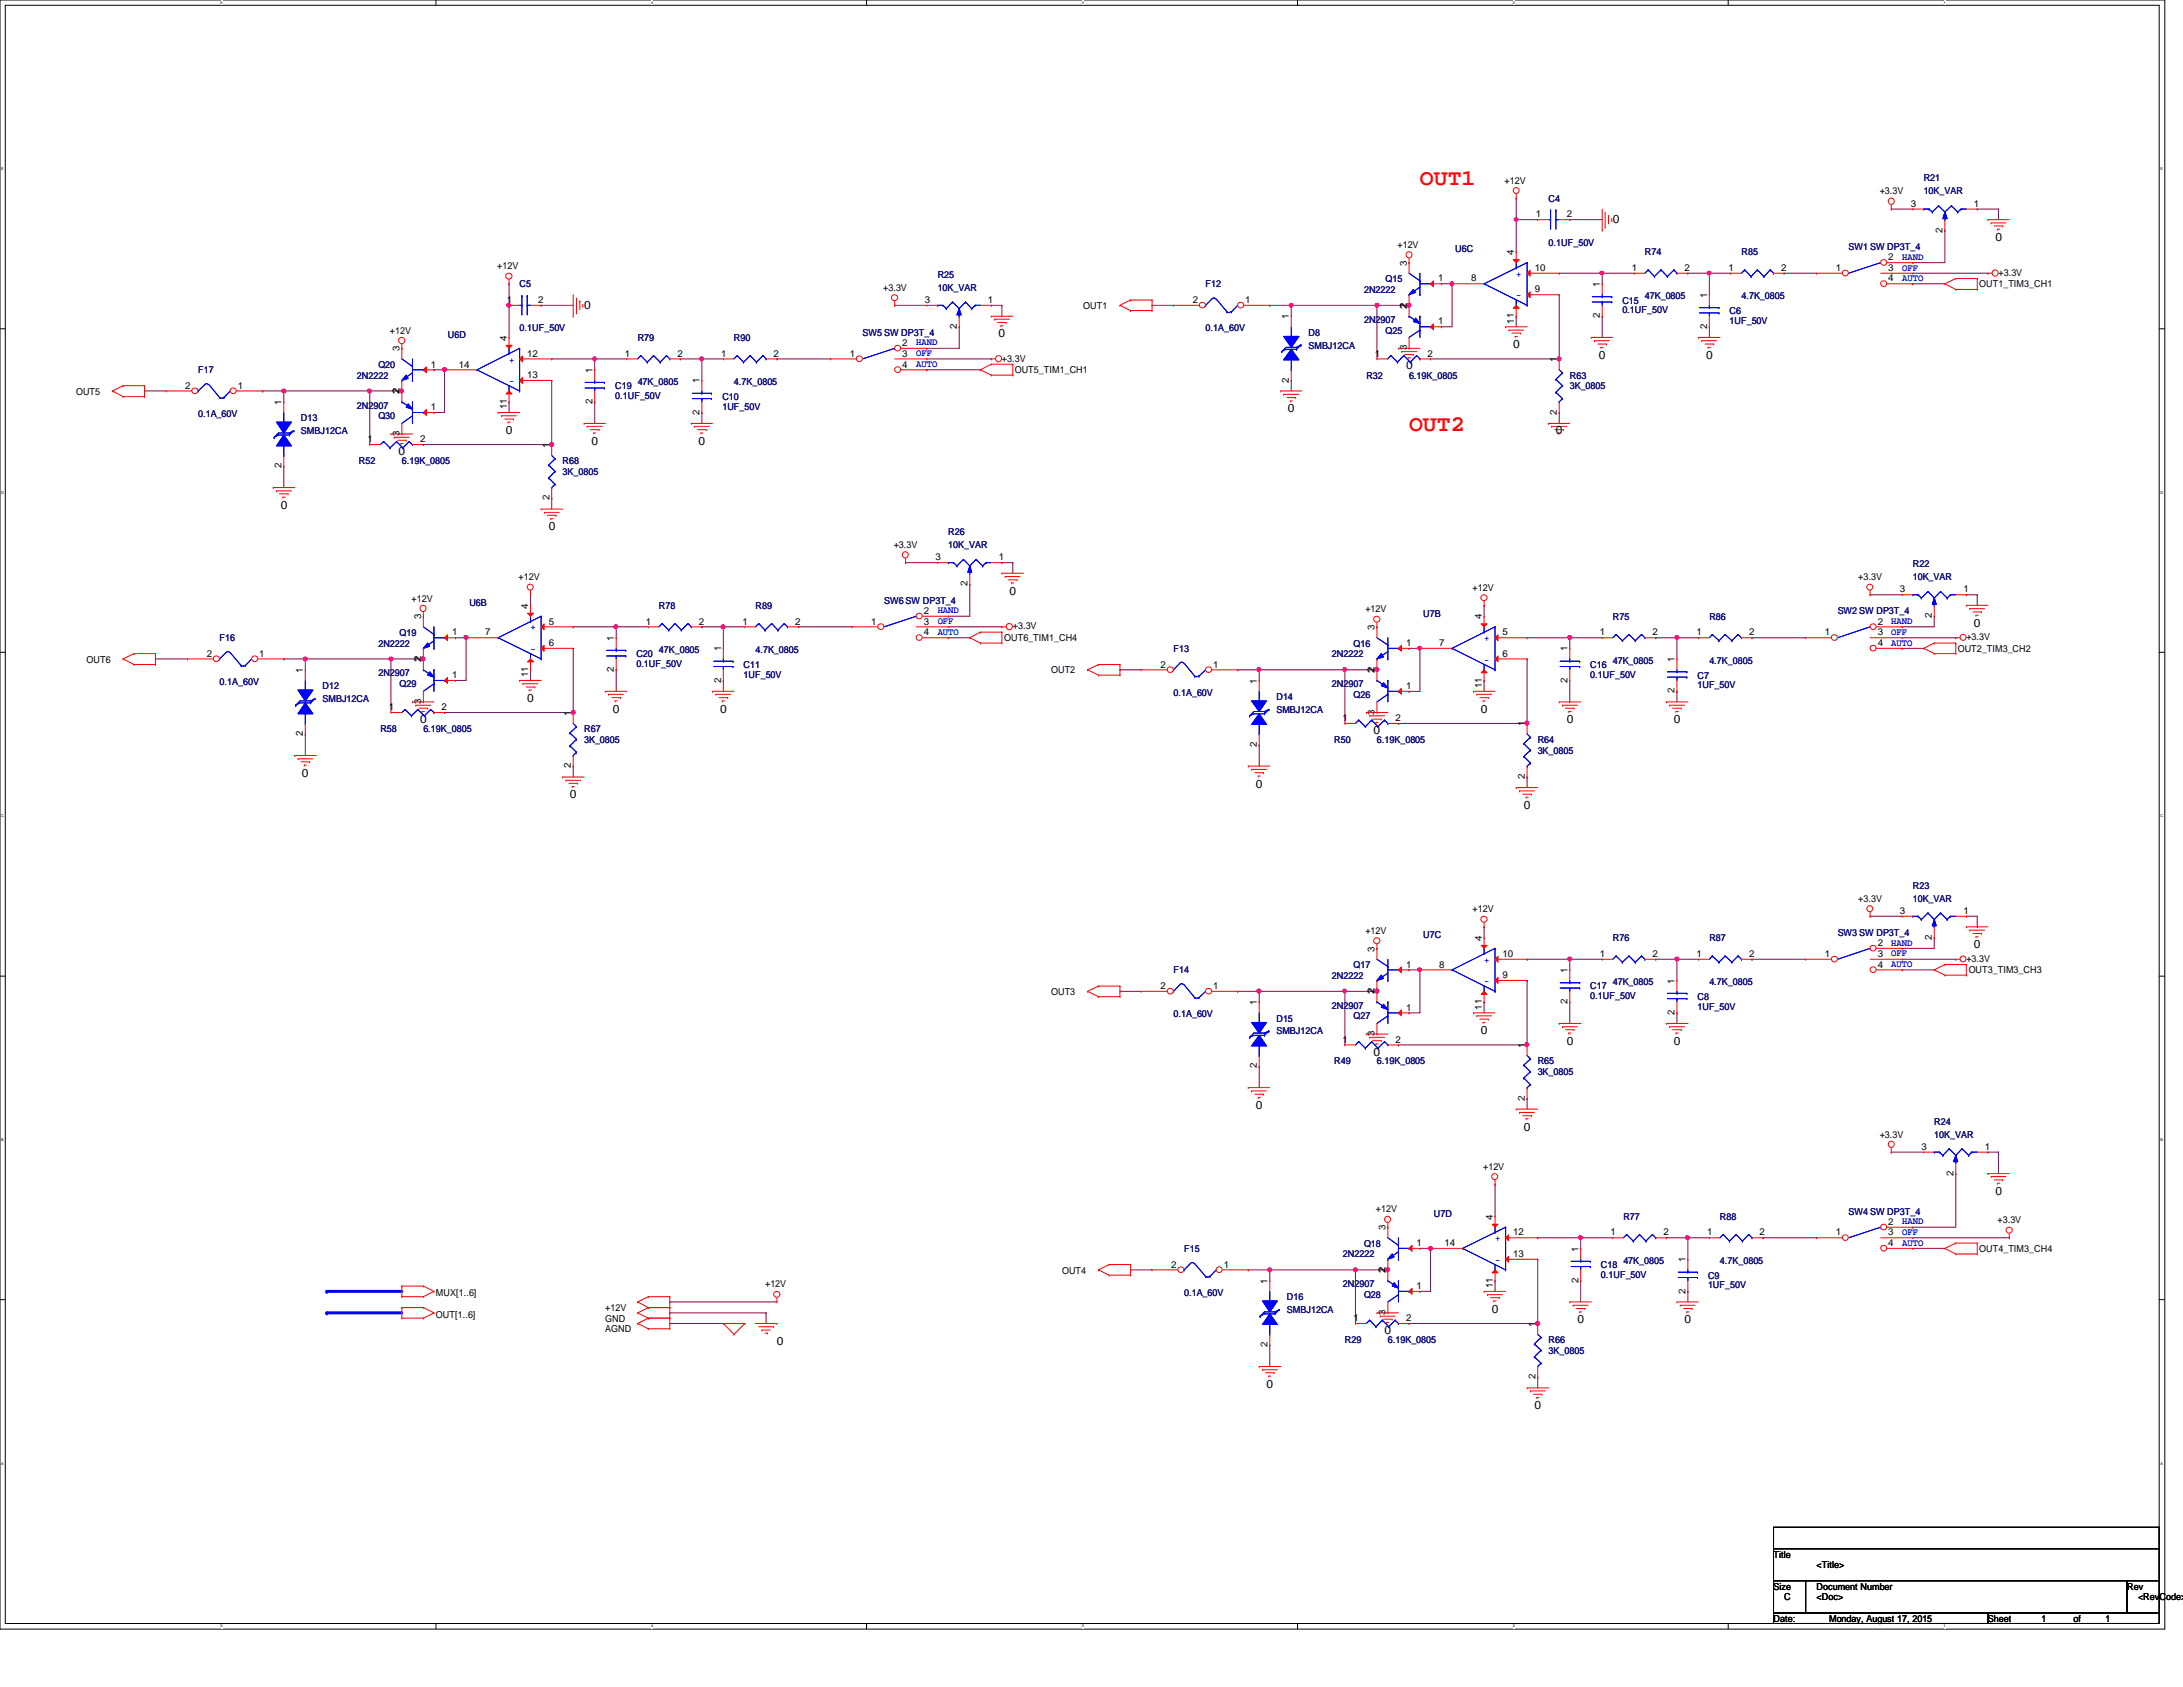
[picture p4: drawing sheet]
<svg xmlns="http://www.w3.org/2000/svg" width="279mm" height="216mm" viewBox="0 0 279 216" stroke-linecap="round" stroke-linejoin="round" font-family="sans-serif">
<defs><g id="words">
<g font-size="2.9" fill="#f00">
<text x="181.7" y="23.7">OUT1</text>
<text x="180.3" y="55.2">OUT2</text>
</g>
<g font-size="1.5">
<text x="206.4" y="28.5">0</text>
<text x="255.4" y="30.8">0</text>
<text x="74.8" y="39.5">0</text>
<text x="127.8" y="43.2">0</text>
<text x="180" y="47.3">0</text>
<text x="193.7" y="44.5">0</text>
<text x="204.6" y="45.9">0</text>
<text x="218.4" y="45.9">0</text>
<text x="164.8" y="52.8">0</text>
<text x="51" y="58.3">0</text>
<text x="64.7" y="55.5">0</text>
<text x="75.7" y="56.9">0</text>
<text x="89.4" y="56.9">0</text>
<text x="199.1" y="55.5">0</text>
<text x="35.9" y="65.1">0</text>
<text x="70.2" y="67.9">0</text>
<text x="129.2" y="76.1">0</text>
<text x="252.6" y="80.2">0</text>
<text x="67.5" y="89.8">0</text>
<text x="53.8" y="92.5">0</text>
<text x="78.4" y="91.2">0</text>
<text x="92.2" y="91.2">0</text>
<text x="175.8" y="93.9">0</text>
<text x="189.5" y="91.2">0</text>
<text x="200.5" y="92.5">0</text>
<text x="214.2" y="92.5">0</text>
<text x="38.7" y="99.4">0</text>
<text x="160.7" y="100.8">0</text>
<text x="72.9" y="102.2">0</text>
<text x="195" y="103.5">0</text>
<text x="252.6" y="121.4">0</text>
<text x="175.8" y="135.1">0</text>
<text x="189.5" y="132.3">0</text>
<text x="200.5" y="133.7">0</text>
<text x="214.2" y="133.7">0</text>
<text x="160.7" y="141.9">0</text>
<text x="195" y="144.7">0</text>
<text x="255.4" y="152.9">0</text>
<text x="190.9" y="168">0</text>
<text x="99.4" y="172.1">0</text>
<text x="177.2" y="170.7">0</text>
<text x="201.9" y="169.4">0</text>
<text x="215.6" y="169.4">0</text>
<text x="162.1" y="177.6">0</text>
<text x="196.4" y="180.3">0</text>
</g>
<g font-size="1.2">
<text x="192.6" y="23.5">+12V</text>
<text x="196.6" y="27.8">1</text>
<text x="200.5" y="27.8">2</text>
<text x="240.6" y="24.8">+3.3V</text>
<text x="244.6" y="26.5">3</text>
<text x="248.6" y="29.8" transform="rotate(-90 248.6 29.8)">2</text>
<text x="252.6" y="26.5">1</text>
<text x="63.6" y="34.5">+12V</text>
<text x="178.9" y="31.7">+12V</text>
<text x="180" y="34" transform="rotate(-90 180 34)">3</text>
<text x="193.8" y="32.6" transform="rotate(-90 193.8 32.6)">4</text>
<text x="196.4" y="34.7">10</text>
<text x="208.9" y="34.7">1</text>
<text x="215.6" y="34.7">2</text>
<text x="221.2" y="34.7">1</text>
<text x="228" y="34.7">2</text>
<text x="234.9" y="34.7">1</text>
<text x="241.7" y="33.3">2</text>
<text x="241.7" y="34.7">3</text>
<text x="255.8" y="35.3">+3.3V</text>
<text x="64.9" y="38.8">1</text>
<text x="68.9" y="38.8">2</text>
<text x="113" y="37.2">+3.3V</text>
<text x="118.4" y="38.8">3</text>
<text x="126.4" y="38.8">1</text>
<text x="138.6" y="39.5">OUT1</text>
<text x="152.7" y="38.8">2</text>
<text x="159.4" y="38.8">1</text>
<text x="165" y="40.9" transform="rotate(-90 165 40.9)">1</text>
<text x="180" y="39.5" transform="rotate(-90 180 39.5)">2</text>
<text x="184.1" y="41.5">1</text>
<text x="184.1" y="36">1</text>
<text x="188.3" y="36">8</text>
<text x="193.8" y="41.4" transform="rotate(-90 193.8 41.4)">11</text>
<text x="196.4" y="37.4">9</text>
<text x="204.8" y="40.7" transform="rotate(-90 204.8 40.7)">2</text>
<text x="204.8" y="36.7" transform="rotate(-90 204.8 36.7)">1</text>
<text x="218.5" y="38.1" transform="rotate(-90 218.5 38.1)">1</text>
<text x="241.7" y="36">4</text>
<text x="253.3" y="36.8">OUT1_TIM3_CH1</text>
<text x="49.9" y="42.7">+12V</text>
<text x="51.1" y="45" transform="rotate(-90 51.1 45)">3</text>
<text x="55.2" y="47">1</text>
<text x="58.7" y="47">14</text>
<text x="64.9" y="43.6" transform="rotate(-90 64.9 43.6)">4</text>
<text x="67.5" y="45.6">12</text>
<text x="75.8" y="47.7" transform="rotate(-90 75.8 47.7)">1</text>
<text x="80" y="45.6">1</text>
<text x="86.7" y="45.6">2</text>
<text x="92.3" y="45.6">1</text>
<text x="99" y="45.6">2</text>
<text x="108.8" y="45.6">1</text>
<text x="115.5" y="44.3">2</text>
<text x="115.5" y="47">4</text>
<text x="115.5" y="45.6">3</text>
<text x="122.5" y="42.1" transform="rotate(-90 122.5 42.1)">2</text>
<text x="128.2" y="46.3">+3.3V</text>
<text x="129.9" y="47.8">OUT5_TIM1_CH1</text>
<text x="176" y="45.6">1</text>
<text x="180" y="44.8" transform="rotate(-90 180 44.8)">3</text>
<text x="182.7" y="45.6">2</text>
<text x="199.3" y="46.4" transform="rotate(-90 199.3 46.4)">1</text>
<text x="218.5" y="42.1" transform="rotate(-90 218.5 42.1)">2</text>
<text x="9.7" y="50.5">OUT5</text>
<text x="23.7" y="49.7">2</text>
<text x="30.4" y="49.7">1</text>
<text x="36" y="51.8" transform="rotate(-90 36 51.8)">1</text>
<text x="51.1" y="50.5" transform="rotate(-90 51.1 50.5)">2</text>
<text x="55.2" y="52.5">1</text>
<text x="64.9" y="52.4" transform="rotate(-90 64.9 52.4)">11</text>
<text x="67.5" y="48.4">13</text>
<text x="75.8" y="51.7" transform="rotate(-90 75.8 51.7)">2</text>
<text x="89.5" y="53.1" transform="rotate(-90 89.5 53.1)">2</text>
<text x="89.5" y="49.1" transform="rotate(-90 89.5 49.1)">1</text>
<text x="165" y="49" transform="rotate(-90 165 49)">2</text>
<text x="199.3" y="53.1" transform="rotate(-90 199.3 53.1)">2</text>
<text x="36" y="59.9" transform="rotate(-90 36 59.9)">2</text>
<text x="47" y="56.6">1</text>
<text x="51.1" y="55.8" transform="rotate(-90 51.1 55.8)">3</text>
<text x="53.8" y="56.6">2</text>
<text x="70.3" y="57.3" transform="rotate(-90 70.3 57.3)">1</text>
<text x="70.3" y="64.1" transform="rotate(-90 70.3 64.1)">2</text>
<text x="114.4" y="70.1">+3.3V</text>
<text x="119.7" y="71.7">3</text>
<text x="127.8" y="71.7">1</text>
<text x="52.7" y="77">+12V</text>
<text x="66.4" y="74.3">+12V</text>
<text x="67.6" y="77.9" transform="rotate(-90 67.6 77.9)">4</text>
<text x="123.8" y="75" transform="rotate(-90 123.8 75)">2</text>
<text x="188.5" y="75.6">+12V</text>
<text x="237.8" y="74.3">+3.3V</text>
<text x="243.2" y="75.8">3</text>
<text x="251.3" y="75.8">1</text>
<text x="53.9" y="79.2" transform="rotate(-90 53.9 79.2)">3</text>
<text x="57.9" y="81.3">1</text>
<text x="62.1" y="81.3">7</text>
<text x="70.2" y="79.9">5</text>
<text x="70.2" y="82.7">6</text>
<text x="78.6" y="82" transform="rotate(-90 78.6 82)">1</text>
<text x="82.7" y="79.9">1</text>
<text x="89.5" y="79.9">2</text>
<text x="92.3" y="83.4" transform="rotate(-90 92.3 83.4)">1</text>
<text x="95" y="79.9">1</text>
<text x="101.8" y="79.9">2</text>
<text x="111.5" y="79.9">1</text>
<text x="118.2" y="78.6">2</text>
<text x="118.2" y="81.3">4</text>
<text x="118.2" y="79.9">3</text>
<text x="128.5" y="82">OUT6_TIM1_CH4</text>
<text x="129.6" y="80.6">+3.3V</text>
<text x="174.8" y="78.4">+12V</text>
<text x="175.9" y="80.6" transform="rotate(-90 175.9 80.6)">3</text>
<text x="180" y="82.7">1</text>
<text x="184.2" y="82.7">7</text>
<text x="189.7" y="79.2" transform="rotate(-90 189.7 79.2)">4</text>
<text x="192.3" y="81.3">5</text>
<text x="200.6" y="83.4" transform="rotate(-90 200.6 83.4)">1</text>
<text x="204.8" y="81.3">1</text>
<text x="211.5" y="81.3">2</text>
<text x="217.1" y="81.3">1</text>
<text x="223.9" y="81.3">2</text>
<text x="233.6" y="81.3">1</text>
<text x="240.3" y="79.9">2</text>
<text x="240.3" y="82.7">4</text>
<text x="240.3" y="81.3">3</text>
<text x="247.3" y="79.1" transform="rotate(-90 247.3 79.1)">2</text>
<text x="250.6" y="83.4">OUT2_TIM3_CH2</text>
<text x="251.7" y="81.9">+3.3V</text>
<text x="11.1" y="84.8">OUT6</text>
<text x="26.5" y="84">2</text>
<text x="33.2" y="84">1</text>
<text x="38.8" y="86.1" transform="rotate(-90 38.8 86.1)">1</text>
<text x="53.9" y="84.8" transform="rotate(-90 53.9 84.8)">2</text>
<text x="57.9" y="86.8">1</text>
<text x="67.6" y="86.7" transform="rotate(-90 67.6 86.7)">11</text>
<text x="78.6" y="86" transform="rotate(-90 78.6 86)">2</text>
<text x="92.3" y="87.4" transform="rotate(-90 92.3 87.4)">2</text>
<text x="134.5" y="86.2">OUT2</text>
<text x="148.5" y="85.4">2</text>
<text x="155.3" y="85.4">1</text>
<text x="160.9" y="87.5" transform="rotate(-90 160.9 87.5)">1</text>
<text x="175.9" y="86.1" transform="rotate(-90 175.9 86.1)">2</text>
<text x="180" y="88.2">1</text>
<text x="189.7" y="88.1" transform="rotate(-90 189.7 88.1)">11</text>
<text x="192.3" y="84">6</text>
<text x="200.6" y="87.4" transform="rotate(-90 200.6 87.4)">2</text>
<text x="214.3" y="88.7" transform="rotate(-90 214.3 88.7)">2</text>
<text x="214.3" y="84.8" transform="rotate(-90 214.3 84.8)">1</text>
<text x="38.8" y="94.2" transform="rotate(-90 38.8 94.2)">2</text>
<text x="49.8" y="90.9">1</text>
<text x="53.9" y="90.1" transform="rotate(-90 53.9 90.1)">3</text>
<text x="56.5" y="90.9">2</text>
<text x="73.1" y="91.6" transform="rotate(-90 73.1 91.6)">1</text>
<text x="160.9" y="95.6" transform="rotate(-90 160.9 95.6)">2</text>
<text x="171.8" y="92.3">1</text>
<text x="175.9" y="91.5" transform="rotate(-90 175.9 91.5)">3</text>
<text x="178.6" y="92.3">2</text>
<text x="195.2" y="93" transform="rotate(-90 195.2 93)">1</text>
<text x="73.1" y="98.3" transform="rotate(-90 73.1 98.3)">2</text>
<text x="195.2" y="99.7" transform="rotate(-90 195.2 99.7)">2</text>
<text x="174.8" y="119.5">+12V</text>
<text x="188.5" y="116.8">+12V</text>
<text x="237.8" y="115.4">+3.3V</text>
<text x="243.2" y="117">3</text>
<text x="251.3" y="117">1</text>
<text x="175.9" y="121.8" transform="rotate(-90 175.9 121.8)">3</text>
<text x="180" y="123.8">1</text>
<text x="184.2" y="123.8">8</text>
<text x="189.7" y="120.4" transform="rotate(-90 189.7 120.4)">4</text>
<text x="192.3" y="122.5">10</text>
<text x="192.3" y="125.2">9</text>
<text x="200.6" y="124.5" transform="rotate(-90 200.6 124.5)">1</text>
<text x="204.8" y="122.5">1</text>
<text x="211.5" y="122.5">2</text>
<text x="214.3" y="125.9" transform="rotate(-90 214.3 125.9)">1</text>
<text x="217.1" y="122.5">1</text>
<text x="223.9" y="122.5">2</text>
<text x="233.6" y="122.5">1</text>
<text x="240.3" y="121.1">2</text>
<text x="240.3" y="123.8">4</text>
<text x="240.3" y="122.5">3</text>
<text x="247.3" y="120.3" transform="rotate(-90 247.3 120.3)">2</text>
<text x="251.7" y="123.1">+3.3V</text>
<text x="252" y="124.6">OUT3_TIM3_CH3</text>
<text x="134.5" y="127.3">OUT3</text>
<text x="148.5" y="126.6">2</text>
<text x="155.3" y="126.6">1</text>
<text x="160.9" y="128.7" transform="rotate(-90 160.9 128.7)">1</text>
<text x="175.9" y="127.3" transform="rotate(-90 175.9 127.3)">2</text>
<text x="180" y="129.3">1</text>
<text x="189.7" y="129.2" transform="rotate(-90 189.7 129.2)">11</text>
<text x="200.6" y="128.5" transform="rotate(-90 200.6 128.5)">2</text>
<text x="214.3" y="129.9" transform="rotate(-90 214.3 129.9)">2</text>
<text x="160.9" y="136.7" transform="rotate(-90 160.9 136.7)">2</text>
<text x="171.8" y="133.4">1</text>
<text x="175.9" y="132.6" transform="rotate(-90 175.9 132.6)">3</text>
<text x="178.6" y="133.4">2</text>
<text x="195.2" y="134.1" transform="rotate(-90 195.2 134.1)">1</text>
<text x="195.2" y="140.8" transform="rotate(-90 195.2 140.8)">2</text>
<text x="189.8" y="149.7">+12V</text>
<text x="240.6" y="145.6">+3.3V</text>
<text x="245.9" y="147.2">3</text>
<text x="254" y="147.2">1</text>
<text x="176.1" y="155.2">+12V</text>
<text x="250" y="150.5" transform="rotate(-90 250 150.5)">2</text>
<text x="177.3" y="157.4" transform="rotate(-90 177.3 157.4)">3</text>
<text x="181.3" y="159.5">1</text>
<text x="184.9" y="159.5">14</text>
<text x="191.1" y="156.1" transform="rotate(-90 191.1 156.1)">4</text>
<text x="193.7" y="158.1">12</text>
<text x="193.7" y="160.9">13</text>
<text x="202" y="160.2" transform="rotate(-90 202 160.2)">1</text>
<text x="206.1" y="158.1">1</text>
<text x="212.9" y="158.1">2</text>
<text x="215.7" y="161.5" transform="rotate(-90 215.7 161.5)">1</text>
<text x="218.5" y="158.1">1</text>
<text x="225.2" y="158.1">2</text>
<text x="234.9" y="158.1">1</text>
<text x="241.7" y="156.8">2</text>
<text x="241.7" y="159.5">4</text>
<text x="241.7" y="158.1">3</text>
<text x="253.3" y="160.2">OUT4_TIM3_CH4</text>
<text x="255.7" y="156.5">+3.3V</text>
<text x="55.8" y="165.9">MUX[1..6]</text>
<text x="77.5" y="167.8">+12V</text>
<text x="97.9" y="164.8">+12V</text>
<text x="135.9" y="163">OUT4</text>
<text x="149.9" y="162.2">2</text>
<text x="156.6" y="162.2">1</text>
<text x="162.2" y="164.3" transform="rotate(-90 162.2 164.3)">1</text>
<text x="177.3" y="162.9" transform="rotate(-90 177.3 162.9)">2</text>
<text x="181.3" y="165">1</text>
<text x="191.1" y="164.8" transform="rotate(-90 191.1 164.8)">11</text>
<text x="202" y="164.2" transform="rotate(-90 202 164.2)">2</text>
<text x="215.7" y="165.6" transform="rotate(-90 215.7 165.6)">2</text>
<text x="55.8" y="168.6">OUT[1..6]</text>
<text x="77.5" y="170.5">AGND</text>
<text x="77.5" y="169.2">GND</text>
<text x="162.2" y="172.4" transform="rotate(-90 162.2 172.4)">2</text>
<text x="173.2" y="169.1">1</text>
<text x="177.3" y="168.3" transform="rotate(-90 177.3 168.3)">3</text>
<text x="180" y="169.1">2</text>
<text x="196.5" y="169.8" transform="rotate(-90 196.5 169.8)">1</text>
<text x="196.5" y="176.5" transform="rotate(-90 196.5 176.5)">2</text>
<text x="227" y="199.3">Title</text>
<text x="227" y="203.5">Size</text>
<text x="232.5" y="200.7">&lt;Title&gt;</text>
<text x="232.5" y="203.5">Document Number</text>
<text x="272.2" y="203.5">Rev</text>
<text x="227" y="207.6">Date:</text>
<text x="228.3" y="204.8">C</text>
<text x="232.5" y="204.8">&lt;Doc&gt;</text>
<text x="234.1" y="207.6">Monday, August 17, 2015</text>
<text x="254.4" y="207.6">Sheet</text>
<text x="261.3" y="207.6">1</text>
<text x="265.4" y="207.6">of</text>
<text x="269.5" y="207.6">1</text>
<text x="273.6" y="204.8">&lt;RevCode&gt;</text>
</g>
<g font-size="1.2" fill="#000080">
<text x="246.2" y="23.2">R21</text>
<text x="198.2" y="25.8">C4</text>
<text x="246.2" y="24.8">10K_VAR</text>
<text x="120" y="35.6">R25</text>
<text x="186.3" y="32.3">U6C</text>
<text x="198.2" y="31.5">0.1UF_50V</text>
<text x="210.5" y="32.7">R74</text>
<text x="222.9" y="32.7">R85</text>
<text x="236.6" y="32">SW1 SW DP3T_4</text>
<text x="66.5" y="36.8">C5</text>
<text x="120" y="37.2">10K_VAR</text>
<text x="154.3" y="36.8">F12</text>
<text x="174.6" y="41.3">2N2907</text>
<text x="174.6" y="37.5">2N2222</text>
<text x="177.3" y="36.1">Q15</text>
<text x="207.6" y="38.9">C15</text>
<text x="207.6" y="40.1">0.1UF_50V</text>
<text x="210.5" y="38.3">47K_0805</text>
<text x="221.4" y="40.2">C6</text>
<text x="221.4" y="41.4">1UF_50V</text>
<text x="222.9" y="38.3">4.7K_0805</text>
<text x="25.4" y="47.8">F17</text>
<text x="48.4" y="47.1">Q20</text>
<text x="57.3" y="43.2">U6D</text>
<text x="66.5" y="42.4">0.1UF_50V</text>
<text x="81.6" y="43.6">R79</text>
<text x="93.9" y="43.6">R90</text>
<text x="110.4" y="43">SW5 SW DP3T_4</text>
<text x="154.3" y="42.4">0.1A_60V</text>
<text x="167.5" y="43">D8</text>
<text x="167.5" y="44.6">SMBJ12CA</text>
<text x="177.3" y="42.7">Q25</text>
<text x="25.4" y="53.4">0.1A_60V</text>
<text x="38.5" y="53.9">D13</text>
<text x="45.7" y="52.3">2N2907</text>
<text x="45.7" y="48.5">2N2222</text>
<text x="48.4" y="53.7">Q30</text>
<text x="78.7" y="49.8">C19</text>
<text x="78.7" y="51.1">0.1UF_50V</text>
<text x="81.6" y="49.3">47K_0805</text>
<text x="92.5" y="51.2">C10</text>
<text x="92.5" y="52.5">1UF_50V</text>
<text x="93.9" y="49.3">4.7K_0805</text>
<text x="174.9" y="48.5">R32</text>
<text x="180.3" y="48.5">6.19K_0805</text>
<text x="200.9" y="48.5">R63</text>
<text x="200.9" y="49.8">3K_0805</text>
<text x="38.5" y="55.6">SMBJ12CA</text>
<text x="45.9" y="59.4">R52</text>
<text x="51.4" y="59.4">6.19K_0805</text>
<text x="72" y="59.4">R68</text>
<text x="72" y="60.8">3K_0805</text>
<text x="121.4" y="68.5">R26</text>
<text x="121.4" y="70.1">10K_VAR</text>
<text x="60.1" y="77.5">U6B</text>
<text x="84.3" y="77.9">R78</text>
<text x="96.7" y="77.9">R89</text>
<text x="113.2" y="77.3">SW6 SW DP3T_4</text>
<text x="244.8" y="72.6">R22</text>
<text x="244.8" y="74.3">10K_VAR</text>
<text x="28.1" y="82">F16</text>
<text x="48.4" y="82.8">2N2222</text>
<text x="51.1" y="81.4">Q19</text>
<text x="84.3" y="83.6">47K_0805</text>
<text x="96.7" y="83.6">4.7K_0805</text>
<text x="150.2" y="83.4">F13</text>
<text x="173.2" y="82.8">Q16</text>
<text x="182.2" y="78.9">U7B</text>
<text x="206.4" y="79.3">R75</text>
<text x="218.8" y="79.3">R86</text>
<text x="235.2" y="78.6">SW2 SW DP3T_4</text>
<text x="28.1" y="87.7">0.1A_60V</text>
<text x="41.3" y="88.2">D12</text>
<text x="41.3" y="89.9">SMBJ12CA</text>
<text x="48.4" y="86.6">2N2907</text>
<text x="51.1" y="88">Q29</text>
<text x="81.4" y="84.1">C20</text>
<text x="81.4" y="85.3">0.1UF_50V</text>
<text x="95.2" y="85.5">C11</text>
<text x="95.2" y="86.7">1UF_50V</text>
<text x="150.2" y="89.1">0.1A_60V</text>
<text x="163.4" y="89.6">D14</text>
<text x="170.5" y="88">2N2907</text>
<text x="170.5" y="84.1">2N2222</text>
<text x="173.2" y="89.3">Q26</text>
<text x="203.5" y="85.5">C16</text>
<text x="203.5" y="86.7">0.1UF_50V</text>
<text x="206.4" y="84.9">47K_0805</text>
<text x="217.3" y="86.9">C7</text>
<text x="217.3" y="88.1">1UF_50V</text>
<text x="218.8" y="84.9">4.7K_0805</text>
<text x="48.7" y="93.7">R58</text>
<text x="54.2" y="93.7">6.19K_0805</text>
<text x="74.8" y="93.7">R67</text>
<text x="74.8" y="95.1">3K_0805</text>
<text x="163.4" y="91.2">SMBJ12CA</text>
<text x="170.8" y="95.1">R50</text>
<text x="176.2" y="95.1">6.19K_0805</text>
<text x="196.8" y="95.1">R64</text>
<text x="196.8" y="96.5">3K_0805</text>
<text x="244.8" y="113.7">R23</text>
<text x="235.2" y="119.8">SW3 SW DP3T_4</text>
<text x="244.8" y="115.4">10K_VAR</text>
<text x="150.2" y="124.6">F14</text>
<text x="170.5" y="125.3">2N2222</text>
<text x="173.2" y="123.9">Q17</text>
<text x="182.2" y="120.1">U7C</text>
<text x="206.4" y="120.5">R76</text>
<text x="218.8" y="120.5">R87</text>
<text x="150.2" y="130.2">0.1A_60V</text>
<text x="163.4" y="130.8">D15</text>
<text x="170.5" y="129.1">2N2907</text>
<text x="173.2" y="130.5">Q27</text>
<text x="203.5" y="126.6">C17</text>
<text x="203.5" y="127.9">0.1UF_50V</text>
<text x="206.4" y="126.1">47K_0805</text>
<text x="217.3" y="128">C8</text>
<text x="217.3" y="129.2">1UF_50V</text>
<text x="218.8" y="126.1">4.7K_0805</text>
<text x="163.4" y="132.4">SMBJ12CA</text>
<text x="170.8" y="136.2">R49</text>
<text x="176.2" y="136.2">6.19K_0805</text>
<text x="196.8" y="136.2">R65</text>
<text x="196.8" y="137.6">3K_0805</text>
<text x="247.6" y="143.9">R24</text>
<text x="247.6" y="145.6">10K_VAR</text>
<text x="183.5" y="155.7">U7D</text>
<text x="236.6" y="155.4">SW4 SW DP3T_4</text>
<text x="151.6" y="160.2">F15</text>
<text x="171.9" y="160.9">2N2222</text>
<text x="174.6" y="159.6">Q18</text>
<text x="207.8" y="156.1">R77</text>
<text x="207.8" y="161.8">47K_0805</text>
<text x="220.1" y="156.1">R88</text>
<text x="220.1" y="161.8">4.7K_0805</text>
<text x="151.6" y="165.9">0.1A_60V</text>
<text x="164.7" y="166.4">D16</text>
<text x="171.9" y="164.8">2N2907</text>
<text x="174.6" y="166.2">Q28</text>
<text x="204.9" y="162.3">C18</text>
<text x="204.9" y="163.5">0.1UF_50V</text>
<text x="218.6" y="163.7">C9</text>
<text x="218.6" y="164.9">1UF_50V</text>
<text x="164.7" y="168.1">SMBJ12CA</text>
<text x="172.1" y="171.9">R29</text>
<text x="177.6" y="171.9">6.19K_0805</text>
<text x="198.2" y="171.9">R66</text>
<text x="198.2" y="173.3">3K_0805</text>
</g>
<g font-size="1.2" fill="#00f">
<text x="194.1" y="35.4">+</text>
<text x="243.5" y="36">AUTO</text>
<text x="243.5" y="34.6">OFF</text>
<text x="243.5" y="33.2">HAND</text>
<text x="194.1" y="38.2">-</text>
<text x="65.2" y="46.4">+</text>
<text x="117.3" y="46.9">AUTO</text>
<text x="117.3" y="45.6">OFF</text>
<text x="117.3" y="44.2">HAND</text>
<text x="65.2" y="49.1">-</text>
<text x="67.9" y="80.7">+</text>
<text x="67.9" y="83.4">-</text>
<text x="120" y="81.2">AUTO</text>
<text x="120" y="79.9">OFF</text>
<text x="120" y="78.5">HAND</text>
<text x="189.9" y="82.1">+</text>
<text x="242.1" y="82.6">AUTO</text>
<text x="242.1" y="81.2">OFF</text>
<text x="242.1" y="79.9">HAND</text>
<text x="189.9" y="84.8">-</text>
<text x="189.9" y="123.2">+</text>
<text x="189.9" y="125.9">-</text>
<text x="242.1" y="123.8">AUTO</text>
<text x="242.1" y="122.4">OFF</text>
<text x="242.1" y="121">HAND</text>
<text x="191.3" y="158.9">+</text>
<text x="191.3" y="161.6">-</text>
<text x="243.5" y="159.4">AUTO</text>
<text x="243.5" y="158.1">OFF</text>
<text x="243.5" y="156.7">HAND</text>
</g>
<g font-size=".5">
<text x="28.2" y=".5">5</text>
<text x="83.4" y=".5">4</text>
<text x="138.5" y=".5">3</text>
<text x="193.6" y=".5">2</text>
<text x="248.8" y=".5">1</text>
<text x=".2" y="21.8">E</text>
<text x="276.5" y="21.8">E</text>
<text x=".2" y="63.2">D</text>
<text x="276.5" y="63.2">D</text>
<text x=".2" y="104.6">C</text>
<text x="276.5" y="104.6">C</text>
<text x=".2" y="146">B</text>
<text x="276.5" y="146">B</text>
<text x=".2" y="187.5">A</text>
<text x="276.5" y="187.5">A</text>
<text x="28.2" y="208.3">5</text>
<text x="83.4" y="208.3">4</text>
<text x="138.5" y="208.3">3</text>
<text x="193.6" y="208.3">2</text>
<text x="248.8" y="208.3">1</text>
</g>
</g></defs>
<path d="M0 0h277.1v208.5h-277.1zM.7 .7h275.7v207.1h-275.7z" fill="none" stroke="#000" stroke-width=".13"/>
<g fill="#fff">
<path d="M28.2 .1h.3v.5h-.3z"/>
<path d="M28.2 207.9h.3v.5h-.3z"/>
</g>
<path d="M55.8 0v.7M55.8 207.8v.6" fill="none" stroke="#000" stroke-width=".13"/>
<g fill="#fff">
<path d="M83.4 .1h.2v.5h-.2z"/>
<path d="M83.4 207.9h.2v.5h-.2z"/>
</g>
<path d="M110.9 0v.7M110.9 207.8v.6" fill="none" stroke="#000" stroke-width=".13"/>
<g fill="#fff">
<path d="M138.5 .1h.2v.5h-.2z"/>
<path d="M138.5 207.9h.2v.5h-.2z"/>
</g>
<path d="M166.1 0v.7M166.1 207.8v.6" fill="none" stroke="#000" stroke-width=".13"/>
<g fill="#fff">
<path d="M193.6 .1h.3v.5h-.3z"/>
<path d="M193.6 207.9h.3v.5h-.3z"/>
</g>
<path d="M221.2 0v.7M221.2 207.8v.6" fill="none" stroke="#000" stroke-width=".13"/>
<g fill="#fff">
<path d="M248.8 .1h.2v.5h-.2z"/>
<path d="M248.8 207.9h.2v.5h-.2z"/>
<path d="M.2 21.4h.3v.5h-.3z"/>
<path d="M276.5 21.4h.3v.5h-.3z"/>
<path d="M.2 62.8h.3v.5h-.3z"/>
<path d="M276.5 62.8h.3v.5h-.3z"/>
</g>
<path d="M0 42.1h.7M276.4 42.1h.6" fill="none" stroke="#000" stroke-width=".13"/>
<g fill="#fff">
<path d="M.2 104.2h.3v.5h-.3z"/>
<path d="M276.5 104.2h.3v.5h-.3z"/>
</g>
<path d="M0 83.5h.7M276.4 83.5h.6" fill="none" stroke="#000" stroke-width=".13"/>
<g fill="#fff">
<path d="M.2 145.6h.3v.6h-.3z"/>
<path d="M276.5 145.6h.3v.6h-.3z"/>
</g>
<path d="M0 124.9h.7M276.4 124.9h.6" fill="none" stroke="#000" stroke-width=".13"/>
<g fill="#fff">
<path d="M.2 187h.3v.6h-.3z"/>
<path d="M276.5 187h.3v.6h-.3z"/>
</g>
<path d="M0 166.3h.7M276.4 166.3h.6" fill="none" stroke="#000" stroke-width=".13"/>
<path d="M118.6 47.3h.1M118.6 47.3h6.9M36.3 84.3h.1M36.3 84.3h2.8M39.1 93.9h.1M39.1 84.3h.1M39.1 84.3v1.4M39.1 93.9v2.8M58.3 81.6h.1M58.3 81.6h1.3M73.4 98h.1M73.4 98v1.4" fill="none" stroke="#800040" stroke-width=".13"/>
<circle cx="59.6" cy="81.6" r=".26" fill="#f0f"/>
<circle cx="59.6" cy="81.6" r=".26" fill="none" stroke="#f0f" stroke-width=".13"/>
<path d="M162.5 39.1h.1M162.5 39.1h2.8M165.3 39.1h.1M165.3 39.1v1.4M165.3 48.7h.1M165.3 48.7v1.3M199.6 52.8h.1M199.6 52.8v1.4M39.1 84.3h.1M39.1 84.3h10.9" fill="none" stroke="#800040" stroke-width=".13"/>
<circle cx="39.1" cy="84.3" r=".26" fill="#f0f"/>
<circle cx="39.1" cy="84.3" r=".26" fill="none" stroke="#f0f" stroke-width=".13"/>
<path d="M56.9 91.2h.1M56.9 91.2h16.5" fill="none" stroke="#800040" stroke-width=".13"/>
<circle cx="73.4" cy="91.2" r=".26" fill="#f0f"/>
<circle cx="73.4" cy="91.2" r=".26" fill="none" stroke="#f0f" stroke-width=".13"/>
<path d="M50 84.3h.1M50 84.3h4.2" fill="none" stroke="#800040" stroke-width=".13"/>
<circle cx="54.1" cy="84.3" r=".26" fill="#f0f"/>
<circle cx="54.1" cy="84.3" r=".26" fill="none" stroke="#f0f" stroke-width=".13"/>
<circle cx="50" cy="84.3" r=".26" fill="#f0f"/>
<circle cx="50" cy="84.3" r=".26" fill="none" stroke="#f0f" stroke-width=".13"/>
<g fill="none" stroke="#800040" stroke-width=".13">
<path d="M184.5 36.3h.1M184.5 36.3h1.3M50 84.3h.1M50 84.3v6.9M58.3 87.1h.1M59.6 81.6h.1M59.6 81.6v5.5h-1.3M73.4 83h.1M73.4 83v8.2M78.9 80.2h.1M78.9 80.2h4.1M121.4 81.6h.1"/>
<path d="M121.4 81.6h2.7"/>
</g>
<path d="M185.6 36.1h.2l.2 .1v.3l-.2 .1-.2-.1z" fill-rule="evenodd" fill="#f0f"/>
<path d="M185.6 36.1h.2l.2 .1v.3l-.2 .1-.2-.1z" fill="none" stroke="#f0f" stroke-width=".13"/>
<path d="M165.3 39.1h.1M165.3 39.1h10.9" fill="none" stroke="#800040" stroke-width=".13"/>
<path d="M165.1 38.9l.1-.1 .2 .1v.3l-.2 .1-.1-.1z" fill-rule="evenodd" fill="#f0f"/>
<path d="M165.1 38.9l.1-.1 .2 .1v.3l-.2 .1-.1-.1z" fill="none" stroke="#f0f" stroke-width=".13"/>
<path d="M183.1 45.9h.1M183.1 45.9h16.5" fill="none" stroke="#800040" stroke-width=".13"/>
<path d="M199.4 45.7h.1l.2 .1v.3l-.2 .1-.1-.1z" fill-rule="evenodd" fill="#f0f"/>
<path d="M199.4 45.7h.1l.2 .1v.3l-.2 .1-.1-.1z" fill="none" stroke="#f0f" stroke-width=".13"/>
<path d="M176.2 39.1h.1M176.2 39.1h4.1" fill="none" stroke="#800040" stroke-width=".13"/>
<circle cx="180.3" cy="39.1" r=".26" fill="#f0f"/>
<circle cx="180.3" cy="39.1" r=".26" fill="none" stroke="#f0f" stroke-width=".13"/>
<circle cx="176.2" cy="39.1" r=".26" fill="#f0f"/>
<circle cx="176.2" cy="39.1" r=".26" fill="none" stroke="#f0f" stroke-width=".13"/>
<g fill="none" stroke="#800040" stroke-width=".13">
<path d="M147.4 39.1h.1M147.4 39.1h2.8M176.2 39.1h.1M176.2 39.1v6.8M185.8 36.3h.1M185.8 36.3v5.5h-1.3M199.6 37.7h.1M199.6 37.7v8.2M205.1 35h.1M205.1 35h4.1M184.5 41.8h.1M92.6 87.1h.1"/>
<path d="M92.6 80.2h.1M92.6 80.2v2.8M92.6 87.1v1.4"/>
</g>
<circle cx="92.5" cy="80.2" r=".26" fill="#f0f"/>
<circle cx="92.5" cy="80.2" r=".26" fill="none" stroke="#f0f" stroke-width=".13"/>
<path d="M78.9 85.7h.1M78.9 80.2h.1M78.9 80.2v1.4M78.9 85.7v2.8" fill="none" stroke="#800040" stroke-width=".13"/>
<circle cx="78.8" cy="80.2" r=".26" fill="#f0f"/>
<circle cx="78.8" cy="80.2" r=".26" fill="none" stroke="#f0f" stroke-width=".13"/>
<g fill="none" stroke="#800040" stroke-width=".13">
<path d="M218.8 35h.1M218.8 35v2.7M218.8 41.8h.1M218.8 41.8v1.4M67.9 76.1h.1M67.9 76.1v1.4M67.9 85.7h.1M67.9 85.7v1.4M73.4 80.2h.1M73.4 80.2h5.5M89.8 80.2h.1M89.8 80.2h5.5"/>
<path d="M92.6 80.2h.1"/>
</g>
<circle cx="218.7" cy="34.9" r=".25" fill="#f0f"/>
<circle cx="218.7" cy="34.9" r=".25" fill="none" stroke="#f0f" stroke-width=".13"/>
<path d="M205.1 35h.1M205.1 35v1.3M205.1 40.5h.1M205.1 40.5v2.7" fill="none" stroke="#800040" stroke-width=".13"/>
<circle cx="205" cy="34.9" r=".25" fill="#f0f"/>
<circle cx="205" cy="34.9" r=".25" fill="none" stroke="#f0f" stroke-width=".13"/>
<path d="M194.1 28.1h.1M194.1 28.1v4.1M199.6 35h.1M199.6 35h5.5M216 35h.1M216 35h5.5M218.8 35h.1M244.8 36.3h.1M244.8 36.3h4.1" fill="none" stroke="#800040" stroke-width=".13"/>
<circle cx="194.1" cy="28.1" r=".25" fill="#f0f"/>
<circle cx="194.1" cy="28.1" r=".25" fill="none" stroke="#f0f" stroke-width=".13"/>
<g fill="none" stroke="#800040" stroke-width=".13">
<path d="M194.1 28.1h.1M194.1 25.4h.1M194.1 25.4v2.7M194.1 28.1h2.7M200.9 28.1h.1M200.9 28.1h4.2M33.6 50h.1M33.6 50h2.7M36.3 59.6h.1M36.3 50h.1M36.3 50v1.4M36.3 59.6v2.8"/>
<path d="M55.5 47.3h.1M55.5 47.3h1.4M194.1 40.5h.1M194.1 40.5v1.3M70.6 63.8h.1M70.6 63.8v1.4M102.2 80.2h.1M102.2 80.2h6.9M243.5 83h.1M243.5 83h2.7M243.5 124.1h.1M243.5 124.1h4.1"/>
</g>
<circle cx="56.9" cy="47.3" r=".26" fill="#f0f"/>
<circle cx="56.9" cy="47.3" r=".26" fill="none" stroke="#f0f" stroke-width=".13"/>
<path d="M36.3 50h.1M36.3 50h11" fill="none" stroke="#800040" stroke-width=".13"/>
<circle cx="36.3" cy="50" r=".26" fill="#f0f"/>
<circle cx="36.3" cy="50" r=".26" fill="none" stroke="#f0f" stroke-width=".13"/>
<path d="M54.2 56.9h.1M54.2 56.9h16.4" fill="none" stroke="#800040" stroke-width=".13"/>
<circle cx="70.6" cy="56.9" r=".26" fill="#f0f"/>
<circle cx="70.6" cy="56.9" r=".26" fill="none" stroke="#f0f" stroke-width=".13"/>
<path d="M47.3 50h.1M47.3 50h4.1" fill="none" stroke="#800040" stroke-width=".13"/>
<circle cx="51.4" cy="50" r=".26" fill="#f0f"/>
<circle cx="51.4" cy="50" r=".26" fill="none" stroke="#f0f" stroke-width=".13"/>
<circle cx="47.3" cy="50" r=".26" fill="#f0f"/>
<circle cx="47.3" cy="50" r=".26" fill="none" stroke="#f0f" stroke-width=".13"/>
<g fill="none" stroke="#800040" stroke-width=".13">
<path d="M47.3 50h.1M47.3 50v6.9M55.5 52.8h.1M56.9 47.3h.1M56.9 47.3v5.5h-1.4M70.6 48.7h.1M70.6 48.7v8.2M76.1 45.9h.1M76.1 45.9h4.1M89.8 52.8h.1M89.8 45.9h.1M89.8 45.9v2.8"/>
<path d="M89.8 52.8v1.4M244.8 159.8h.1M244.8 159.8h4.1"/>
</g>
<path d="M89.6 45.7h.2l.2 .1v.3l-.2 .1-.2-.1z" fill-rule="evenodd" fill="#f0f"/>
<path d="M89.6 45.7h.2l.2 .1v.3l-.2 .1-.2-.1z" fill="none" stroke="#f0f" stroke-width=".13"/>
<path d="M76.1 51.4h.1M76.1 45.9h.1M76.1 45.9v1.4M76.1 51.4v2.8" fill="none" stroke="#800040" stroke-width=".13"/>
<path d="M75.9 45.7h.2l.2 .1-.1 .3-.1 .1-.2-.1z" fill-rule="evenodd" fill="#f0f"/>
<path d="M75.9 45.7h.2l.2 .1-.1 .3-.1 .1-.2-.1z" fill="none" stroke="#f0f" stroke-width=".13"/>
<path d="M65.2 39.1h.1M65.2 39.1v4.1M65.2 51.4h.1M65.2 51.4v1.4M70.6 45.9h.1M70.6 45.9h5.5M87.1 45.9h.1M87.1 45.9h5.5M89.8 45.9h.1" fill="none" stroke="#800040" stroke-width=".13"/>
<circle cx="65.1" cy="39.1" r=".26" fill="#f0f"/>
<circle cx="65.1" cy="39.1" r=".26" fill="none" stroke="#f0f" stroke-width=".13"/>
<path d="M99.4 45.9h.1M99.4 45.9h6.9M158.4 85.7h.1M158.4 85.7h2.8M161.2 95.3h.1M161.2 85.7h.1M161.2 85.7v1.4M161.2 95.3v2.7M180.3 83h.1M180.3 83h1.4M195.5 99.4h.1M195.5 99.4v1.4" fill="none" stroke="#800040" stroke-width=".13"/>
<circle cx="181.7" cy="82.9" r=".25" fill="#f0f"/>
<circle cx="181.7" cy="82.9" r=".25" fill="none" stroke="#f0f" stroke-width=".13"/>
<path d="M161.2 85.7h.1M161.2 85.7h10.9" fill="none" stroke="#800040" stroke-width=".13"/>
<circle cx="161.1" cy="85.7" r=".26" fill="#f0f"/>
<circle cx="161.1" cy="85.7" r=".26" fill="none" stroke="#f0f" stroke-width=".13"/>
<path d="M179 92.6h.1M179 92.6h16.5" fill="none" stroke="#800040" stroke-width=".13"/>
<circle cx="195.4" cy="92.5" r=".26" fill="#f0f"/>
<circle cx="195.4" cy="92.5" r=".26" fill="none" stroke="#f0f" stroke-width=".13"/>
<path d="M172.1 85.7h.1M172.1 85.7h4.1" fill="none" stroke="#800040" stroke-width=".13"/>
<circle cx="176.2" cy="85.7" r=".26" fill="#f0f"/>
<circle cx="176.2" cy="85.7" r=".26" fill="none" stroke="#f0f" stroke-width=".13"/>
<path d="M171.9 85.5l.2-.1 .2 .1v.4h-.2h-.2z" fill-rule="evenodd" fill="#f0f"/>
<path d="M171.9 85.5l.2-.1 .2 .1v.4h-.2h-.2z" fill="none" stroke="#f0f" stroke-width=".13"/>
<g fill="none" stroke="#800040" stroke-width=".13">
<path d="M18.5 50h.1M18.5 50h2.8M19.9 84.3h.1M19.9 84.3h4.1M172.1 85.7h.1M172.1 85.7v6.9M180.3 88.5h.1M181.7 83h.1M181.7 83v5.5h-1.4M195.5 84.3h.1M195.5 84.3v8.3M200.9 81.6h.1"/>
<path d="M200.9 81.6h4.2M214.6 88.5h.1M214.6 81.6h.1M214.6 81.6v2.7M214.6 88.5v1.3"/>
</g>
<circle cx="214.6" cy="81.6" r=".26" fill="#f0f"/>
<circle cx="214.6" cy="81.6" r=".26" fill="none" stroke="#f0f" stroke-width=".13"/>
<path d="M200.9 81.6h.1M200.9 81.6v1.4" fill="none" stroke="#800040" stroke-width=".13"/>
<circle cx="200.9" cy="81.6" r=".26" fill="#f0f"/>
<circle cx="200.9" cy="81.6" r=".26" fill="none" stroke="#f0f" stroke-width=".13"/>
<g fill="none" stroke="#800040" stroke-width=".13">
<path d="M65.2 36.3h.1M65.2 36.3v2.8M69.3 39.1h.1M69.3 39.1h4.1M244.8 33.6h.1M244.8 33.6h4.1M118.6 44.6h.1M118.6 44.6h4.2M121.4 78.9h.1M121.4 78.9h2.7M189.9 77.5h.1M189.9 77.5v1.4"/>
<path d="M143.3 85.7h.1M143.3 85.7h2.7M189.9 87.1h.1M189.9 87.1v1.4M195.5 81.6h.1M195.5 81.6h5.4M211.9 81.6h.1M211.9 81.6h5.5M214.6 81.6h.1M243.5 80.2h.1M243.5 80.2h4.1M243.5 121.4h.1"/>
<path d="M243.5 121.4h4.1M244.8 157.1h.1M250.3 150.2h.1M250.3 150.2v6.9h-5.5M85.7 166.6h.1M85.7 168h.1M85.7 169.4h.1M85.7 166.6h13.7M85.7 168h12.3M85.7 169.4h8.2M98 168h.1M98 168v1.4"/>
</g>
<path d="M41.8 168h9.6" fill="none" stroke="#00f" stroke-width=".38"/>
<circle cx="41.8" cy="168" r=".19" fill="#00f"/>
<path d="M228.3 35h.1M228.3 35h4.2M224.2 81.6h.1M224.2 81.6h6.9" fill="none" stroke="#800040" stroke-width=".13"/>
<path d="M41.8 165.3h9.6" fill="none" stroke="#00f" stroke-width=".38"/>
<circle cx="41.8" cy="165.3" r=".19" fill="#00f"/>
<g fill="none" stroke="#800040" stroke-width=".13">
<path d="M114.5 39.1h.1M114.5 39.1h4.1M242.1 26.8h.1M242.1 26.8h2.7M248.9 29.5h.1M248.9 29.5v4.1M122.8 41.8h.1M122.8 41.8v2.8M115.9 72h.1M115.9 72h4.1M124.1 74.8h.1M124.1 74.8v4.1"/>
<path d="M239.4 76.1h.1M239.4 76.1h4.1M247.6 78.9h.1M247.6 78.9v1.3M239.4 117.3h.1M239.4 117.3h4.1M158.4 126.9h.1M158.4 126.9h2.8M161.2 136.5h.1M161.2 126.9h.1M161.2 126.9v1.3M161.2 136.5v2.7"/>
<path d="M180.3 124.1h.1M180.3 124.1h1.4M247.6 120h.1M247.6 120v1.4M195.5 140.6h.1M195.5 140.6v1.3M242.1 147.4h.1M242.1 147.4h4.1"/>
</g>
<circle cx="181.7" cy="124.1" r=".25" fill="#f0f"/>
<circle cx="181.7" cy="124.1" r=".25" fill="none" stroke="#f0f" stroke-width=".13"/>
<path d="M161.2 126.9h.1M161.2 126.9h10.9" fill="none" stroke="#800040" stroke-width=".13"/>
<circle cx="161.1" cy="126.8" r=".26" fill="#f0f"/>
<circle cx="161.1" cy="126.8" r=".26" fill="none" stroke="#f0f" stroke-width=".13"/>
<path d="M179 133.7h.1M179 133.7h16.5" fill="none" stroke="#800040" stroke-width=".13"/>
<circle cx="195.4" cy="133.7" r=".26" fill="#f0f"/>
<circle cx="195.4" cy="133.7" r=".26" fill="none" stroke="#f0f" stroke-width=".13"/>
<path d="M172.1 126.9h.1M172.1 126.9h4.1" fill="none" stroke="#800040" stroke-width=".13"/>
<circle cx="176.2" cy="126.8" r=".26" fill="#f0f"/>
<circle cx="176.2" cy="126.8" r=".26" fill="none" stroke="#f0f" stroke-width=".13"/>
<path d="M171.9 126.6h.2l.2 .1v.3l-.2 .1-.2-.1z" fill-rule="evenodd" fill="#f0f"/>
<path d="M171.9 126.6h.2l.2 .1v.3l-.2 .1-.2-.1z" fill="none" stroke="#f0f" stroke-width=".13"/>
<g fill="none" stroke="#800040" stroke-width=".13">
<path d="M126.9 39.1h.1M126.9 39.1h1.3M253.1 26.8h.1M253.1 26.8h2.7M128.2 72h.1M128.2 72h1.4M172.1 126.9h.1M172.1 126.9v6.8M180.3 129.6h.1M181.7 124.1h.1M181.7 124.1v5.5h-1.4M195.5 125.5h.1"/>
<path d="M195.5 125.5v8.2M200.9 122.8h.1M200.9 122.8h4.2M214.6 129.6h.1M214.6 122.8h.1M214.6 122.8v2.7M214.6 129.6v1.4"/>
</g>
<circle cx="214.6" cy="122.7" r=".26" fill="#f0f"/>
<circle cx="214.6" cy="122.7" r=".26" fill="none" stroke="#f0f" stroke-width=".13"/>
<path d="M251.7 76.1h.1M251.7 76.1h1.4M200.9 128.2h.1M200.9 122.8h.1M200.9 122.8v1.3M200.9 128.2v2.8" fill="none" stroke="#800040" stroke-width=".13"/>
<circle cx="200.9" cy="122.7" r=".26" fill="#f0f"/>
<circle cx="200.9" cy="122.7" r=".26" fill="none" stroke="#f0f" stroke-width=".13"/>
<g fill="none" stroke="#800040" stroke-width=".13">
<path d="M189.9 118.6h.1M189.9 118.6v1.4M251.7 117.3h.1M251.7 117.3h1.4M143.3 126.9h.1M143.3 126.9h2.7M189.9 128.2h.1M189.9 128.2v1.4M195.5 122.8h.1M195.5 122.8h5.4M211.9 122.8h.1M211.9 122.8h5.5"/>
<path d="M214.6 122.8h.1M224.2 122.8h.1M224.2 122.8h6.9M181.7 159.8h.1M181.7 159.8h1.4M254.4 147.4h.1M254.4 147.4h1.4M159.8 162.5h.1M159.8 162.5h2.7M162.5 172.1h.1M162.5 162.5h.1M162.5 162.5v1.4"/>
<path d="M162.5 172.1v2.8M196.8 176.2h.1M196.8 176.2v1.4"/>
</g>
<circle cx="183.1" cy="159.8" r=".26" fill="#f0f"/>
<circle cx="183.1" cy="159.8" r=".26" fill="none" stroke="#f0f" stroke-width=".13"/>
<path d="M162.5 162.5h.1M162.5 162.5h11" fill="none" stroke="#800040" stroke-width=".13"/>
<circle cx="162.5" cy="162.5" r=".26" fill="#f0f"/>
<circle cx="162.5" cy="162.5" r=".26" fill="none" stroke="#f0f" stroke-width=".13"/>
<path d="M180.3 169.4h.1M180.3 169.4h16.5" fill="none" stroke="#800040" stroke-width=".13"/>
<circle cx="196.8" cy="169.4" r=".26" fill="#f0f"/>
<circle cx="196.8" cy="169.4" r=".26" fill="none" stroke="#f0f" stroke-width=".13"/>
<path d="M173.5 162.5h.1M173.5 162.5h4.1" fill="none" stroke="#800040" stroke-width=".13"/>
<circle cx="177.6" cy="162.5" r=".26" fill="#f0f"/>
<circle cx="177.6" cy="162.5" r=".26" fill="none" stroke="#f0f" stroke-width=".13"/>
<circle cx="173.5" cy="162.5" r=".26" fill="#f0f"/>
<circle cx="173.5" cy="162.5" r=".26" fill="none" stroke="#f0f" stroke-width=".13"/>
<g fill="none" stroke="#800040" stroke-width=".13">
<path d="M183.1 159.8h.1M183.1 159.8v5.5h-1.4M202.3 158.4h.1M202.3 158.4h4.1M216 158.4h.1M216 158.4v2.8M173.5 162.5h.1M173.5 162.5v6.9M181.7 165.3h.1M196.8 161.2h.1M196.8 161.2v8.2M216 165.3h.1"/>
<path d="M216 165.3v1.3"/>
</g>
<circle cx="216" cy="158.4" r=".25" fill="#f0f"/>
<circle cx="216" cy="158.4" r=".25" fill="none" stroke="#f0f" stroke-width=".13"/>
<path d="M202.3 158.4h.1M202.3 158.4v1.4M202.3 163.9h.1M202.3 163.9v2.7" fill="none" stroke="#800040" stroke-width=".13"/>
<circle cx="202.3" cy="158.4" r=".25" fill="#f0f"/>
<circle cx="202.3" cy="158.4" r=".25" fill="none" stroke="#f0f" stroke-width=".13"/>
<g fill="none" stroke="#800040" stroke-width=".13">
<path d="M128.2 39.1h.1M128.2 39.1v1.4M244.8 35h9.6M254.4 35h.1M255.8 26.8h.1M255.8 26.8v1.3M118.6 45.9h8.3M126.9 45.9h.1M129.6 72h.1M129.6 72v1.4M253.1 76.1h.1M253.1 76.1v1.4"/>
<path d="M121.4 80.2h6.8M128.2 80.2h.1M200.9 89.8h.1M200.9 87.1v2.7M243.5 81.6h6.8M250.3 81.6h.1M253.1 118.6h.1M253.1 117.3v1.3M243.5 122.8h6.8M250.3 122.8h.1M191.3 151.6h.1M191.3 151.6v4.1"/>
<path d="M196.8 158.4h.1M196.8 158.4h5.5M213.3 158.4h.1M213.3 158.4h5.5M216 158.4h.1M225.6 158.4h.1M225.6 158.4h6.9M244.8 158.4h12.4M255.8 147.4h.1M255.8 147.4v2.8M257.2 158.4h.1M144.7 162.5h.1"/>
<path d="M144.7 162.5h2.7M191.3 163.9h.1M191.3 163.9v1.4"/>
</g>
<g fill="none" stroke="#f00" stroke-width=".13">
<path d="M65.2 36.3h.1M65.2 35.8v.5M73.4 37.7v2.8M73.8 38.1v1.9M74.2 38.5h.1M74.2 38.5v1.1M74.6 39.2h.1M74.6 38.9v.3M114.5 39.1h.1M114.5 38.5v.6M143.3 39.1h.1M143.3 39.1l1.4 .7"/>
<path d="M144.7 38.4h.1M144.7 39.8h.1M144.7 38.4l-1.4 .7M144.7 38.4h2.7M144.7 39.8h2.7M147.4 38.4h.1M147.4 39.8h.1M147.4 38.4v1.4M180.3 33.6h.1M180.3 33.1v.5M194.1 25.4h.1M194.1 24.8v.6"/>
<path d="M205.1 29.5h.1M205.1 26.8v2.7M205.4 29.1h.1M205.4 27.1v2M205.9 27.6h.1M205.9 27.6v1.1M206.3 28.2h.1M206.3 28v.2M242.1 26.8h.1M242.1 26.2v.6M248.9 36.3h.1M248.9 36.3l1.4 .7"/>
<path d="M250.3 37h.1M250.3 35.6h.1M250.3 37h2.8M250.3 35.6h2.8M250.3 35.6l-1.4 .7M253.1 37h.1M253.1 35.6h.1M253.1 35.6v1.4M254.4 28.1h.1M254.4 35h.1M254.4 28.1h2.8M254.4 35h.6"/>
<path d="M254.8 28.5h.1M254.8 28.5h2M255.2 28.9h1.1M255.7 29.3h.1M255.7 29.3h.2M256.3 28.9h.1M14.4 50h.1M14.4 50l1.3 .8M15.7 49.4h.1M15.7 50.8h.1M15.7 49.4l-1.3 .6M15.7 49.4h2.8"/>
<path d="M15.7 50.8h2.8M18.5 49.4h.1M18.5 50.8h.1M18.5 49.4v1.4M50 55.5h.1M50 55.5h2.8M50.5 56h.1M50.5 56h1.9M50.9 56.3h1.1M51.3 56.8h.1M51.3 56.8h.3M51.4 44.6h.1"/>
<path d="M51.4 44v.6M52 56.3h.1M63.8 52.8h.1M63.8 52.8h2.7M64.2 53.2h.1M64.2 53.2h1.9M64.6 53.6h1.1M65 54h.1M65 54h.3M65.7 53.6h.1M73.4 40.5h.1M73.8 40h.1"/>
<path d="M74.8 54.2h.1M74.8 54.2h2.7M75.1 54.6h.1M75.1 54.6h2M75.6 55h1.1M76 55.4h.1M76 55.4h.2M76.7 55h.1M88.5 54.2h.1M88.5 54.2h2.7M88.9 54.6h.1M88.9 54.6h1.9"/>
<path d="M89.3 55h1.1M89.7 55.4h.1M89.7 55.4h.3M90.4 55h.1M125.5 47.3h.1M125.5 47.3l1.4 .7M126.9 48h.1M126.9 46.6h.1M126.9 40.5h.1M126.9 45.9h.1M126.9 48h2.7M126.9 46.6h2.7"/>
<path d="M126.9 46.6l-1.4 .7M126.9 40.5h2.7M126.9 45.9h.5M127.3 40.9h.1M127.3 40.9h1.9M127.7 41.3h1.1M128.1 41.7h.1M128.1 41.7h.3M128.8 41.3h.1M129.6 48h.1M129.6 46.6h.1M129.6 46.6v1.4"/>
<path d="M163.9 50h.1M163.9 50h2.7M164.3 50.5h.1M164.3 50.5h1.9M164.7 50.9h1.1M165.1 51.3h.1M165.1 51.3h.3M165.8 50.9h.1M176.2 45.9h.1M176.2 45.9h1.4M179 44.6h.1M179 44.6h2.7"/>
<path d="M179.4 45h.1M179.4 45h1.9M179.8 45.4h1.1M180.2 45.8h.1M180.2 45.8h.3M180.9 45.4h.1M181.7 45.9h1.4M183.1 45.9h.1M192.7 41.8h.1M192.7 41.8h2.8M193.1 42.2h.1M193.1 42.2h1.9"/>
<path d="M193.5 42.6h1.1M193.9 43.1h.1M193.9 43.1h.3M194.6 42.6h.1M198.2 54.2h.1M198.2 54.2h2.7M198.6 54.6h.1M198.6 54.6h1.9M199 55h1.1M199.4 55.4h.1M199.4 55.4h.3M200.1 55h.1"/>
<path d="M203.7 43.2h.1M203.7 43.2h2.7M204.1 43.6h.1M204.1 43.6h1.9M204.5 44h1.1M204.9 44.4h.1M204.9 44.4h.3M205.6 44h.1M217.4 43.2h.1M217.4 43.2h2.7M217.8 43.6h.1M217.8 43.6h1.9"/>
<path d="M218.2 44h1.1M218.6 44.4h.1M218.6 44.4h.3M219.3 44h.1M35 62.4h.1M35 62.4h2.7M35.4 62.8h.1M35.4 62.8h1.9M35.8 63.2h1.1M36.2 63.6h.1M36.2 63.6h.3M36.9 63.2h.1"/>
<path d="M54.2 78.9h.1M54.2 78.3v.6M67.9 76.1h.1M67.9 75.6v.5M69.3 65.2h.1M69.3 65.2h2.7M69.7 65.6h.1M69.7 65.6h1.9M70.1 66h1.1M70.5 66.4h.1M70.5 66.4h.3M71.2 66h.1"/>
<path d="M115.9 72h.1M115.9 71.5v.5M128.2 73.4h.1M128.2 73.4h2.8M128.7 73.8h.1M128.7 73.8h1.9M129.1 74.2h1.1M129.5 74.6h.1M129.5 74.6h.3M130.2 74.2h.1M176.2 79.7v.5M189.9 77.5h.1"/>
<path d="M189.9 76.9v.6M239.4 76.1h.1M239.4 75.6v.5M251.7 77.5h.1M251.7 77.5h2.7M252.1 77.9h.1M252.1 77.9h1.9M252.5 78.3h1.1M252.9 78.7h.1M252.9 78.7h.3M253.6 78.3h.1M15.7 84.3h.1"/>
<path d="M15.7 84.3l1.4 .7M17.1 83.7h.1M17.1 85h.1M17.1 83.7l-1.4 .6M17.1 83.7h2.8M17.1 85h2.8M19.9 83.7h.1M19.9 85h.1M19.9 83.7v1.3M37.7 96.7h.1M37.7 96.7h2.8M38.1 97.1h.1"/>
<path d="M38.1 97.1h1.9M38.5 97.5h1.1M38.9 97.9h.1M38.9 97.9h.3M39.6 97.5h.1M52.8 89.8h.1M52.8 89.8h2.7M53.2 90.3h.1M53.2 90.3h1.9M53.6 90.6h1.1M54 91.1h.1M54 91.1h.3"/>
<path d="M54.7 90.6h.1M66.5 87.1h.1M66.5 87.1h2.8M66.9 87.5h.1M66.9 87.5h1.9M67.4 87.9h1.1M67.7 88.3h.1M67.7 88.3h.3M68.5 87.9h.1M72 99.4h.1M72 99.4h2.8M72.4 99.9h.1"/>
<path d="M72.4 99.9h1.9M77.5 88.5h.1M77.5 88.5h2.7M77.9 88.9h.1M77.9 88.9h1.9M78.3 89.3h1.1M78.7 89.7h.1M78.7 89.7h.3M79.4 89.3h.1M91.2 88.5h.1M91.2 88.5h2.7M91.6 88.9h.1"/>
<path d="M91.6 88.9h1.9M92 89.3h1.1M92.5 89.7h.1M92.5 89.7h.2M93.1 89.3h.1M124.1 81.6h.1M124.1 81.6l1.4 .7M125.5 82.3h.1M125.5 80.9h.1M125.5 82.3h2.7M125.5 80.9h2.7M125.5 80.9l-1.4 .7"/>
<path d="M128.2 82.3h.1M128.2 80.9h.1M128.2 80.2h.1M128.2 80.9v1.4M128.2 80.2h.6M139.2 85.7h.1M139.2 85.7l1.4 .7M140.6 85h.1M140.6 86.4h.1M140.6 85h2.7M140.6 85l-1.4 .7M140.6 86.4h2.7"/>
<path d="M143.3 85h.1M143.3 86.4h.1M143.3 85v1.4M159.8 98h.1M159.8 98h2.7M160.2 98.5h.1M160.2 98.5h1.9M160.6 98.9h1.1M161 99.3h.1M161 99.3h.3M161.7 98.9h.1M174.9 91.2h.1"/>
<path d="M174.9 91.2h2.7M175.3 91.6h.1M175.3 91.6h1.9M175.7 92h1.1M176.1 92.5h.1M176.1 92.5h.3M176.2 80.2h.1M176.8 92h.1M188.6 88.5h.1M188.6 88.5h2.7M189 88.9h.1M189 88.9h1.9"/>
<path d="M189.4 89.3h1.1M189.8 89.7h.1M189.8 89.7h.3M190.5 89.3h.1M199.6 89.8h.1M199.6 89.8h2.7M200 90.3h.1M200 90.3h1.9M200.4 90.6h1.1M200.8 91.1h.1M200.8 91.1h.3M201.5 90.6h.1"/>
<path d="M213.3 89.8h.1M213.3 89.8h2.7M213.7 90.3h.1M213.7 90.3h1.9M214.1 90.6h1.1M214.5 91.1h.1M214.5 91.1h.3M215.2 90.6h.1M246.2 83h.1M246.2 83l1.4 .7M247.6 83.7h.1M247.6 82.3h.1"/>
<path d="M247.6 82.3h2.7M247.6 83.7h2.7M247.6 82.3l-1.4 .7M250.3 83.7h.1M250.3 82.3h.1M250.3 81.6h.1M250.3 82.3v1.4M250.3 81.6h.6M72.8 100.2h1.1M73.2 100.7h.1M73.2 100.7h.3M73.9 100.2h.1"/>
<path d="M189.9 118.6h.1M189.9 118.1v.5M194.1 100.8h.1M194.1 100.8h2.7M194.5 101.2h.1M194.5 101.2h1.9M194.9 101.6h1.1M195.3 102h.1M195.3 102h.3M196 101.6h.1M239.4 117.3h.1M239.4 116.7v.6"/>
<path d="M251.7 118.6h.1M251.7 118.6h2.7M252.1 119h.1M252.1 119h1.9M252.5 119.5h1.1M252.9 119.9h.1M252.9 119.9h.3M253.6 119.5h.1M139.2 126.9h.1M139.2 126.9l1.4 .7M140.6 126.2h.1M140.6 127.6h.1"/>
<path d="M140.6 126.2l-1.4 .7M140.6 126.2h2.7M140.6 127.6h2.7M143.3 126.2h.1M143.3 127.6h.1M143.3 126.2v1.4M159.8 139.2h.1M159.8 139.2h2.7M160.2 139.6h.1M160.2 139.6h1.9M174.9 132.3h.1M174.9 132.3h2.7"/>
<path d="M175.3 132.8h.1M175.3 132.8h1.9M175.7 133.2h1.1M176.1 133.6h.1M176.1 133.6h.3M176.2 121.4h.1M176.2 120.8v.6M176.8 133.2h.1M188.6 129.6h.1M188.6 129.6h2.7M189 130h.1M189 130h1.9"/>
<path d="M189.4 130.4h1.1M189.8 130.9h.1M189.8 130.9h.3M190.5 130.4h.1M199.6 131h.1M199.6 131h2.7M200 131.4h.1M200 131.4h1.9M200.4 131.8h1.1M200.8 132.2h.1M200.8 132.2h.3M201.5 131.8h.1"/>
<path d="M213.3 131h.1M213.3 131h2.7M213.7 131.4h.1M213.7 131.4h1.9M214.1 131.8h1.1M214.5 132.2h.1M214.5 132.2h.3M215.2 131.8h.1M247.6 124.1h.1M247.6 124.1l1.3 .7M248.9 124.8h.1M248.9 123.4h.1"/>
<path d="M248.9 124.8h2.8M248.9 123.4h2.8M248.9 123.4l-1.3 .7M250.3 122.8h.1M250.3 122.8h.6M251.7 124.8h.1M251.7 123.4h.1M251.7 123.4v1.4M160.6 140h1.1M161 140.5h.1M161 140.5h.3M161.7 140h.1"/>
<path d="M177.6 157.1h.1M177.6 156.5v.6M191.3 151.6h.1M191.3 151v.6M194.1 141.9h.1M194.1 141.9h2.7M194.5 142.4h.1M194.5 142.4h1.9M194.9 142.8h1.1M195.3 143.2h.1M195.3 143.2h.3M196 142.8h.1"/>
<path d="M242.1 147.4h.1M242.1 146.9v.5M248.9 159.8h.1M248.9 159.8l1.4 .7M250.3 159.1h.1M250.3 159.1h2.8M250.3 159.1l-1.4 .7M253.1 159.1h.1M253.1 159.1v1.4M254.4 150.2h.1M254.4 150.2h2.8M254.8 150.6h.1"/>
<path d="M254.8 150.6h2M255.2 151h1.1M255.7 151.4h.1M255.7 151.4h.2M256.3 151h.1M257.2 158.4h.1M257.2 157.9v.5M51.4 165.9h.1M51.4 164.6h.1M51.4 168.7h.1M51.4 167.3h.1M51.4 165.9h2.8"/>
<path d="M51.4 167.3h2.8M51.4 168.7h2.8M51.4 164.6v1.3M51.4 167.3v1.4M51.4 164.6h2.8M54.2 165.9h.1M54.2 164.6h.1M54.2 168.7h.1M54.2 167.3h.1M54.2 164.6l1.3 .7M54.2 167.3l1.3 .7M55.5 165.3h.1"/>
<path d="M55.5 168h.1M55.5 165.3l-1.3 .6M55.5 168l-1.3 .7M81.6 166.6h.1M81.6 169.4h.1M81.6 168h.1M81.6 166.6l1.4 .7M81.6 169.4l1.4 .7M81.6 168l1.4 .7M83 165.9h.1M83 167.3h.1M83 168.7h.1"/>
<path d="M83 170.1h.1M83 165.9l-1.4 .7M83 165.9h2.7M83 167.3h2.7M83 168.7l-1.4 .7M83 168.7h2.7M83 170.1h2.7M83 167.3l-1.4 .7M85.7 165.9h.1M85.7 167.3h.1M85.7 168.7h.1M85.7 170.1h.1"/>
<path d="M85.7 165.9v4.2M92.6 169.4h.1M92.6 169.4h2.7M92.6 169.4l1.3 1.4M93.9 170.8h.1M95.3 169.4h.1M95.3 169.4l-1.4 1.4M96.7 169.4h2.7M97.1 169.8h1.9M97.5 170.2h.1M97.5 170.2h1.1M97.9 170.6h.3"/>
<path d="M98.2 170.6h.1M99 169.8h.1M99.4 166.6h.1M99.4 169.4h.1M99.4 166.1v.5M140.6 162.5h.1M140.6 162.5l1.3 .7M141.9 161.8h.1M141.9 163.2h.1M141.9 161.8l-1.3 .7M141.9 161.8h2.8M141.9 163.2h2.8"/>
<path d="M144.7 161.8h.1M144.7 163.2h.1M144.7 161.8v1.4M161.2 174.9h.1M161.2 174.9h2.7M161.6 175.3h.1M161.6 175.3h1.9M162 175.7h1.1M162.4 176.1h.1M162.4 176.1h.2M163.1 175.7h.1M176.2 168h.1"/>
<path d="M176.2 168h2.8M176.7 168.4h.1M176.7 168.4h1.9M177.1 168.8h1.1M177.5 169.2h.1M177.5 169.2h.3M178.2 168.8h.1M189.9 165.3h.1M189.9 165.3h2.8M190.4 165.7h.1M190.4 165.7h1.9M190.8 166.1h1.1"/>
<path d="M191.2 166.5h.1M191.2 166.5h.3M191.9 166.1h.1M195.5 177.6h.1M195.5 177.6h2.7M195.9 178h.1M195.9 178h1.9M196.3 178.4h1.1M196.7 178.9h.1M196.7 178.9h.2M197.4 178.4h.1M200.9 166.6h.1"/>
<path d="M200.9 166.6h2.8M201.3 167h.1M201.3 167h1.9M201.8 167.5h1.1M202.2 167.9h.1M202.2 167.9h.2M202.9 167.5h.1M214.6 166.6h.1M214.6 166.6h2.8M215.1 167h.1M215.1 167h1.9M215.5 167.5h1.1"/>
<path d="M215.9 167.9h.1M215.9 167.9h.3M216.6 167.5h.1M250.3 160.5h.1M250.3 160.5h2.8M253.1 160.5h.1"/>
<circle cx="65.1" cy="35.3" r=".39"/>
<circle cx="114.5" cy="38.1" r=".39"/>
<circle cx="180.3" cy="32.6" r=".39"/>
<circle cx="194.1" cy="24.4" r=".38"/>
<circle cx="242.1" cy="25.8" r=".39"/>
<circle cx="255.3" cy="34.9" r=".39"/>
<circle cx="51.4" cy="43.6" r=".4"/>
<circle cx="127.8" cy="45.9" r=".39"/>
<circle cx="54.1" cy="77.9" r=".39"/>
<circle cx="67.9" cy="75.1" r=".38"/>
<circle cx="115.9" cy="71" r=".39"/>
<circle cx="176.2" cy="79.2" r=".39"/>
<circle cx="189.9" cy="76.5" r=".39"/>
<circle cx="239.3" cy="75.1" r=".38"/>
<circle cx="129.2" cy="80.2" r=".4"/>
<circle cx="251.3" cy="81.6" r=".38"/>
<circle cx="189.9" cy="117.6" r=".39"/>
<circle cx="239.3" cy="116.3" r=".38"/>
<circle cx="176.2" cy="120.4" r=".39"/>
<circle cx="251.3" cy="122.7" r=".38"/>
<circle cx="177.6" cy="156.1" r=".39"/>
<circle cx="191.3" cy="150.6" r=".38"/>
<circle cx="242.1" cy="146.4" r=".39"/>
<circle cx="257.2" cy="157.4" r=".39"/>
<circle cx="99.4" cy="165.6" r=".39"/>
</g>
<path d="M227 195.5h49.4v2.7h-49.4zM227 198.2h49.4v4.1h-49.4zM227 202.3h4.1v4.1h-4.1zM227 206.4h27.4v1.4h-27.4zM231.1 202.3h41.1v4.1h-41.1zM254.4 206.4h22v1.4h-22zM272.2 202.3h4.2v4.1h-4.2z" fill="none" stroke="#000" stroke-width=".13"/>
<g fill="none" stroke="#00f" stroke-width=".13">
<path d="M178 45.5h.1M178 45.5l-.4 .4M178 45.5l.9 .9M178.9 46.4h.1M179.7 45.5h.1M179.7 45.5l-.8 .9M179.7 45.5l.8 .9M180.5 46.4h.1M181.3 45.5h.1M181.3 45.5l-.8 .9M181.3 45.5l.4 .4M181.7 45.9h.1"/>
<path d="M176.2 87.1h.1M176.2 87.1l1.4 1M177.6 88.9h.1M177.6 87.1h.1M177.6 88.9l-1.4 .9M177.6 87.1v2.7M177.6 88.5h1.4M179 88.5h.1"/>
</g>
<path d="M177.1 87.4l.5 .7-.8-.3z" fill="#00f"/>
<path d="M176.2 87.1h.1M176.2 87.1l1.4 1M177.1 87.4l.5 .7-.8-.3zM177.6 88.9h.1M177.6 87.1h.1M177.6 88.9l-1.4 .9M177.6 87.1v2.7M177.6 88.5h1.4M179 88.5h.1" fill="none" stroke="#00f" stroke-width=".13"/>
<path d="M177.1 87.4l.5 .7-.8-.3z" fill="#00f"/>
<path d="M177.1 87.4l.5 .7-.8-.3z" fill="none" stroke="#00f" stroke-width=".13"/>
<path d="M176.2 91.2h.1M176.2 85.7h.1M176.2 85.7v1.4M176.2 89.8v1.4" fill="none" stroke="#f00" stroke-width=".13"/>
<path d="M179 88.5l.4-.4v.8z" fill="#f00"/>
<path d="M179 88.5l.4-.4v.8zM179 88.5h1.3M180.3 88.5h.1" fill="none" stroke="#f00" stroke-width=".13"/>
<path d="M25.4 50h.1M26.7 49.2a.28 .28 0 0 0-.5 0l-.8 .8M26.8 49.2l1.3 1.7M28.1 50.9h.1M28.1 50.8a.32 .32 0 0 0 .5 0M28.7 50.9h.1M29.5 50l-.8 .9" fill="none" stroke="#00f" stroke-width=".13"/>
<circle cx="29.9" cy="50" r=".37" fill="#fff"/>
<g fill="none" stroke="#f00" stroke-width=".13">
<path d="M30.3 50h3.3M33.6 50h.1"/>
<circle cx="29.9" cy="50" r=".37"/>
</g>
<circle cx="24.9" cy="50" r=".37" fill="#fff"/>
<g fill="none" stroke="#f00" stroke-width=".13">
<path d="M21.3 50h.1M21.3 50h3.3"/>
<circle cx="24.9" cy="50" r=".37"/>
</g>
<path d="M180.3 40.5h.1M180.3 40.5l1.4 .9M181.7 42.2h.1M181.7 40.5h.1M181.7 42.2l-1.4 1M181.7 40.5v2.7M181.7 41.8h1.4M183.1 41.8h.1" fill="none" stroke="#00f" stroke-width=".13"/>
<path d="M181.2 40.7l.5 .7-.8-.3z" fill="#00f"/>
<path d="M180.3 40.5h.1M180.3 40.5l1.4 .9M181.2 40.7l.5 .7-.8-.3zM181.7 42.2h.1M181.7 40.5h.1M181.7 42.2l-1.4 1M181.7 40.5v2.7M181.7 41.8h1.4M183.1 41.8h.1" fill="none" stroke="#00f" stroke-width=".13"/>
<path d="M181.2 40.7l.5 .7-.8-.3z" fill="#00f"/>
<path d="M181.2 40.7l.5 .7-.8-.3z" fill="none" stroke="#00f" stroke-width=".13"/>
<path d="M180.3 39.1h.1M180.3 39.1v1.4M180.3 44.6h.1M180.3 43.2v1.4" fill="none" stroke="#f00" stroke-width=".13"/>
<path d="M183.1 41.8l.4-.4v.8z" fill="#f00"/>
<path d="M183.1 41.8l.4-.4v.8zM183.1 41.8h1.4M184.5 41.8h.1" fill="none" stroke="#f00" stroke-width=".13"/>
<path d="M185.8 124.1h.1M185.8 124.1l5.5 2.8M189.9 122h.1M189.9 126.9h.1M189.9 121.4v.6M189.9 126.2v.7M191.3 126.9h.1M191.3 121.4h.1M191.3 121.4l-5.5 2.7M191.3 121.4v5.5" fill="none" stroke="#00f" stroke-width=".13"/>
<path d="M191.3 122.8l.4-.4v.7z" fill="#f00"/>
<path d="M191.3 122.8l.4-.4v.7zM191.3 122.8h4.2M195.5 122.8h.1" fill="none" stroke="#f00" stroke-width=".13"/>
<path d="M191.3 125.5l.4-.4v.8z" fill="#f00"/>
<path d="M181.7 124.1h.1M181.7 124.1h4.1M191.3 125.5l.4-.4v.8zM191.3 125.5h4.2M195.5 125.5h.1" fill="none" stroke="#f00" stroke-width=".13"/>
<path d="M189.6 121h.7l-.4 .4z" fill="#f00"/>
<path d="M189.6 121h.7l-.4 .4zM189.9 120h.1M189.9 120v1.4" fill="none" stroke="#f00" stroke-width=".13"/>
<path d="M189.6 127.3l.3-.4 .4 .4z" fill="#f00"/>
<path d="M65.2 39.1h.1M65.2 39.1h1.3M67.9 39.1h1.4M69.3 39.1h.1M189.6 127.3l.3-.4 .4 .4zM189.9 128.2h.1M189.9 126.9v1.3" fill="none" stroke="#f00" stroke-width=".13"/>
<g fill="none" stroke="#00f" stroke-width=".13">
<path d="M66.5 39.1h.3M66.8 39.1h.1M66.8 37.8h.1M66.8 37.8v2.5M67.5 37.8h.1M67.5 39.1h.1M67.5 39.1h.4M67.5 37.8v2.5M151.6 162.5h.1M152.8 161.7l-.1-.1h-.2l-.9 .9M152.9 161.7l1.4 1.7M154.3 163.4h.1"/>
<path d="M154.3 163.3a.32 .32 0 0 0 .5 0M154.9 163.4h.1M155.7 162.5l-.8 .9"/>
</g>
<circle cx="156" cy="162.5" r=".37" fill="#fff"/>
<g fill="none" stroke="#f00" stroke-width=".13">
<path d="M156.5 162.5h3.3M159.8 162.5h.1"/>
<circle cx="156" cy="162.5" r=".37"/>
</g>
<circle cx="151.1" cy="162.5" r=".37" fill="#fff"/>
<g fill="none" stroke="#f00" stroke-width=".13">
<path d="M147.4 162.5h.1M147.4 162.5h3.3"/>
<circle cx="151.1" cy="162.5" r=".37"/>
</g>
<path d="M122.8 39.5l.2 .8h-.5z" fill="#00f"/>
<g fill="none" stroke="#00f" stroke-width=".13">
<path d="M120 39.1h.1M120 39.1h.7M120.7 39.1h.1M120.7 39.1l.4 .4M121.1 39.5h.1M121.9 38.7h.1M121.9 38.7l.9 .8M121.9 38.7l-.8 .8M122.8 39.5l.2 .8h-.5zM122.8 39.5h.1M123.6 38.7h.1M123.6 38.7l.8 .8"/>
<path d="M123.6 38.7l-.8 .8M124.4 39.5h.1M124.8 39.1h.1M124.8 39.1h.7M124.8 39.1l-.4 .4M122.8 40.5h.1M122.8 40.2v.3"/>
</g>
<path d="M122.8 39.5l.2 .8h-.5z" fill="#00f"/>
<g fill="none" stroke="#00f" stroke-width=".13">
<path d="M120 39.1h.1M120 39.1h.7M120.7 39.1h.1M120.7 39.1l.4 .4M121.1 39.5h.1M121.9 38.7h.1M121.9 38.7l.9 .8M121.9 38.7l-.8 .8M122.8 39.5l.2 .8h-.5zM122.8 39.5h.1M123.6 38.7h.1M123.6 38.7l.8 .8"/>
<path d="M123.6 38.7l-.8 .8M124.4 39.5h.1M124.8 39.1h.1M124.8 39.1h.7M124.8 39.1l-.4 .4M122.8 40.5h.1M122.8 40.2v.3M199.1 48.6h.1M199.1 50.2h.1M199.1 48.6l.9 .8M199.1 50.2l.9 .8M199.6 51.4h.1"/>
<path d="M199.6 47.3l.4 .4M200 47.7h.1M200 49.4h.1M200 51h.1M200 47.7l-.9 .9M200 49.4l-.9 .8M200 51l-.4 .4M239.4 121.4h.1M239.4 121.4l-4.2 1.4"/>
</g>
<path d="M118.6 39.1h.1M118.6 39.1h1.4M125.5 39.1h1.4M126.9 39.1h.1M122.8 41.8h.1M122.8 40.5v1.3M199.6 45.9h.1M199.6 52.8h.1M199.6 45.9v1.4M199.6 51.4v1.4" fill="none" stroke="#f00" stroke-width=".13"/>
<circle cx="234.8" cy="122.7" r=".37" fill="#fff"/>
<g fill="none" stroke="#f00" stroke-width=".13">
<path d="M231.1 122.8h.1M231.1 122.8h3.3"/>
<circle cx="234.8" cy="122.7" r=".37"/>
</g>
<circle cx="239.7" cy="121.3" r=".37" fill="#fff"/>
<g fill="none" stroke="#f00" stroke-width=".13">
<path d="M240.2 121.4h3.3M243.5 121.4h.1"/>
<circle cx="239.7" cy="121.3" r=".37"/>
</g>
<circle cx="239.7" cy="124.1" r=".37" fill="#fff"/>
<g fill="none" stroke="#f00" stroke-width=".13">
<path d="M239.4 122.8h4.1M240.2 124.1h3.3M243.5 124.1h.1M243.5 122.8h.1"/>
<circle cx="239.7" cy="124.1" r=".37"/>
</g>
<path d="M176.2 125.5h.1M176.2 122.8l1.4 .9M177.6 123.7h.1M177.6 125.5h.1M177.6 124.5l-1.4 1M177.6 122.8v2.7M177.6 124.1h1.4M179 124.1h.1" fill="none" stroke="#00f" stroke-width=".13"/>
<path d="M176.8 124.8l.3 .4-.9 .3z" fill="#00f"/>
<path d="M176.2 125.5h.1M176.2 122.8l1.4 .9M176.8 124.8l.3 .4-.9 .3zM177.6 123.7h.1M177.6 125.5h.1M177.6 124.5l-1.4 1M177.6 122.8v2.7M177.6 124.1h1.4M179 124.1h.1" fill="none" stroke="#00f" stroke-width=".13"/>
<path d="M176.8 124.8l.3 .4-.9 .3z" fill="#00f"/>
<path d="M176.8 124.8l.3 .4-.9 .3z" fill="none" stroke="#00f" stroke-width=".13"/>
<path d="M176.2 121.4h.1M176.2 126.9h.1M176.2 121.4v1.4M176.2 125.5v1.4" fill="none" stroke="#f00" stroke-width=".13"/>
<path d="M179 124.1l.4-.4v.8z" fill="#f00"/>
<path d="M179 124.1l.4-.4v.8zM179 124.1h1.3M180.3 124.1h.1" fill="none" stroke="#f00" stroke-width=".13"/>
<path d="M240.7 33.6h.1M240.7 33.6l-4.1 1.4" fill="none" stroke="#00f" stroke-width=".13"/>
<circle cx="236.2" cy="34.9" r=".37" fill="#fff"/>
<g fill="none" stroke="#f00" stroke-width=".13">
<path d="M232.5 35h.1M232.5 35h3.3"/>
<circle cx="236.2" cy="34.9" r=".37"/>
</g>
<circle cx="241.1" cy="33.6" r=".37" fill="#fff"/>
<g fill="none" stroke="#f00" stroke-width=".13">
<path d="M241.5 33.6h3.3M244.8 33.6h.1"/>
<circle cx="241.1" cy="33.6" r=".37"/>
</g>
<circle cx="241.1" cy="36.3" r=".37" fill="#fff"/>
<g fill="none" stroke="#f00" stroke-width=".13">
<path d="M240.7 35h4.1M241.5 36.3h3.3M244.8 36.3h.1M244.8 35h.1"/>
<circle cx="241.1" cy="36.3" r=".37"/>
</g>
<path d="M39.1 88.5h.1M39.1 92.6h.1M39.1 87.1v1.4M39.1 91.2v1.4" fill="none" stroke="#00f" stroke-width=".13"/>
<path d="M38.1 88.3h1.9l-.9 1.4z" fill-rule="evenodd" fill="#00f"/>
<path d="M38.1 88.3h1.9l-.9 1.4z" fill="none" stroke="#00f" stroke-width=".13"/>
<path d="M39.1 90l.9 1.4h-1.9z" fill-rule="evenodd" fill="#00f"/>
<g fill="none" stroke="#00f" stroke-width=".13">
<path d="M37.8 90.3h.1M39.1 90l.9 1.4h-1.9zM39.1 88.5h.1M39.1 92.6h.1M39.1 87.1v1.4M39.1 91.2v1.4M39.8 90h.1M39.8 89.7h.1M39.8 90h-1.4l-.6 .3M39.8 89.7h-1.4l-.6 .6M40.3 89.4h.1M40.3 89.4l-.5 .6"/>
<path d="M40.3 89.4l-.5 .3"/>
</g>
<path d="M38.1 88.3h1.9l-.9 1.4z" fill-rule="evenodd" fill="#00f"/>
<path d="M38.1 88.3h1.9l-.9 1.4z" fill="none" stroke="#00f" stroke-width=".13"/>
<path d="M39.1 90l.9 1.4h-1.9z" fill-rule="evenodd" fill="#00f"/>
<path d="M37.8 90.3h.1M39.1 90l.9 1.4h-1.9zM39.8 90h.1M39.8 89.7h.1M39.8 90h-1.4l-.6 .3M39.8 89.7h-1.4l-.6 .6M40.3 89.4h.1M40.3 89.4l-.5 .6M40.3 89.4l-.5 .3" fill="none" stroke="#00f" stroke-width=".13"/>
<path d="M39.1 85.7h.1M39.1 93.9h.1M39.1 85.7v1.4M39.1 92.6v1.3" fill="none" stroke="#f00" stroke-width=".13"/>
<path d="M124.1 72.4l.3 .8h-.5z" fill="#00f"/>
<g fill="none" stroke="#00f" stroke-width=".13">
<path d="M121.4 72h.1M121.4 72h.6M122 72h.1M122 72l.5 .4M122.5 72.4h.1M123.3 71.6h.1M123.3 71.6l.8 .8M123.3 71.6l-.8 .8M124.1 72.4l.3 .8h-.5zM124.1 72.4h.1M124.1 73.4h.1M124.1 73.1v.3"/>
<path d="M124.9 71.6h.1M124.9 71.6l.9 .8M124.9 71.6l-.8 .8M125.8 72.4h.1M126.2 72h.1M126.2 72h.7M126.2 72l-.4 .4"/>
</g>
<path d="M124.1 72.4l.3 .8h-.5z" fill="#00f"/>
<g fill="none" stroke="#00f" stroke-width=".13">
<path d="M49.1 56.5h.1M49.1 56.5l-.4 .4M49.1 56.5l.8 .8M49.9 57.3h.1M50.8 56.5h.1M50.8 56.5l-.9 .8M50.8 56.5l.8 .8M51.6 57.3h.1M52.4 56.5h.1M52.4 56.5l-.8 .8M52.4 56.5l.4 .4M52.8 56.9h.1"/>
<path d="M70.2 59.5h.1M70.2 59.5l.8 .8M70.6 58.3l.4 .4M71 58.7h.1M71 58.7l-.8 .8M94.4 45.5h.1M94.4 45.5l-.5 .4M94.4 45.5l.8 .9M95.2 46.4h.1M96 45.5h.1M96 45.5l-.8 .9M96 45.5l.8 .9"/>
<path d="M96.8 46.4h.1M97.7 45.5h.1M97.7 45.5l-.9 .9M97.7 45.5l.3 .4M98 45.9h.1M70.2 61.2h.1M70.2 61.2l.8 .8M70.6 62.4h.1M71 60.3h.1M71 62h.1M71 60.3l-.8 .9M71 62l-.4 .4"/>
<path d="M97.1 79.8h.1M97.1 79.8l-.4 .4M97.1 79.8l.8 .8M98.8 79.8h.1M98.8 79.8l-.9 .8M98.8 79.8l.8 .8M100.4 79.8h.1M100.4 79.8l-.8 .8M100.4 79.8l.4 .4M121.4 72h.1M121.4 72h.6M122 72h.1"/>
<path d="M122 72l.5 .4M122.5 72.4h.1M123.3 71.6h.1M123.3 71.6l.8 .8M123.3 71.6l-.8 .8M124.1 72.4l.3 .8h-.5zM124.1 72.4h.1M124.1 73.4h.1M124.1 73.1v.3M124.9 71.6h.1M124.9 71.6l.9 .8M124.9 71.6l-.8 .8"/>
<path d="M125.8 72.4h.1M126.2 72h.1M126.2 72h.7M126.2 72l-.4 .4M97.9 80.6h.1M99.6 80.6h.1M100.8 80.2h.1M185.8 83h.1M185.8 83l5.5 2.7M189.9 80.9h.1M189.9 85.7h.1M189.9 80.2v.7"/>
<path d="M189.9 85v.7M191.3 85.7h.1M191.3 80.2h.1M191.3 80.2l-5.5 2.8M191.3 80.2v5.5M220.6 158h.1M220.6 158l-.5 .4M220.6 158l.8 .8M221.4 158.8h.1M222.2 158h.1M222.2 158l-.8 .8M222.2 158l.8 .8"/>
<path d="M223 158.8h.1M223.8 158h.1M223.8 158l-.8 .8M223.8 158l.4 .4M224.2 158.4h.1"/>
</g>
<g fill="none" stroke="#f00" stroke-width=".13">
<path d="M47.3 56.9h.1M47.3 56.9h1.4M52.8 56.9h1.4M54.2 56.9h.1M70.6 56.9h.1M70.6 56.9v1.4M92.6 45.9h.1M92.6 45.9h1.3M98 45.9h1.4M99.4 45.9h.1M70.6 63.8h.1M70.6 62.4v1.4"/>
<path d="M120 72h.1M120 72h1.4M124.1 74.8h.1M124.1 73.4v1.4M126.9 72h1.3M128.2 72h.1M95.3 80.2h.1M95.3 80.2h1.4M100.8 80.2h1.4M102.2 80.2h.1M218.8 158.4h.1M218.8 158.4h1.3"/>
<path d="M224.2 158.4h1.4M225.6 158.4h.1"/>
</g>
<path d="M191.7 81.2v.8l-.4-.4z" fill="#f00"/>
<path d="M191.3 81.6h4.2M191.7 81.2v.8l-.4-.4zM195.5 81.6h.1" fill="none" stroke="#f00" stroke-width=".13"/>
<path d="M191.3 84.3l.4-.4v.8z" fill="#f00"/>
<path d="M181.7 83h.1M181.7 83h4.1M191.3 84.3l.4-.4v.8zM191.3 84.3h4.2M195.5 84.3h.1" fill="none" stroke="#f00" stroke-width=".13"/>
<path d="M189.6 79.8h.7l-.4 .4z" fill="#f00"/>
<path d="M189.6 79.8h.7l-.4 .4zM189.9 78.9h.1M189.9 78.9v1.3" fill="none" stroke="#f00" stroke-width=".13"/>
<path d="M189.6 86.1l.3-.4 .4 .4z" fill="#f00"/>
<path d="M189.6 86.1l.3-.4 .4 .4zM189.9 87.1h.1M189.9 85.7v1.4" fill="none" stroke="#f00" stroke-width=".13"/>
<path d="M54.2 85.7h.1M54.2 85.7l1.3 1M55.5 87.5h.1M55.5 85.7h.1M55.5 87.5l-1.3 1M55.5 85.7v2.8M55.5 87.1h1.4M56.9 87.1h.1" fill="none" stroke="#00f" stroke-width=".13"/>
<path d="M55 86l.5 .7-.8-.3z" fill="#00f"/>
<path d="M54.2 85.7h.1M54.2 85.7l1.3 1M55 86l.5 .7-.8-.3zM55.5 87.5h.1M55.5 85.7h.1M55.5 87.5l-1.3 1M55.5 85.7v2.8M55.5 87.1h1.4M56.9 87.1h.1" fill="none" stroke="#00f" stroke-width=".13"/>
<path d="M55 86l.5 .7-.8-.3z" fill="#00f"/>
<path d="M55 86l.5 .7-.8-.3z" fill="none" stroke="#00f" stroke-width=".13"/>
<path d="M54.2 89.8h.1M54.2 84.3h.1M54.2 84.3v1.4M54.2 88.5v1.3" fill="none" stroke="#f00" stroke-width=".13"/>
<path d="M56.9 87.1l.4-.4v.8z" fill="#f00"/>
<path d="M56.9 87.1l.4-.4v.8zM56.9 87.1h1.4M58.3 87.1h.1" fill="none" stroke="#f00" stroke-width=".13"/>
<path d="M114.5 44.6h.1M114.5 44.6l-4.1 1.3" fill="none" stroke="#00f" stroke-width=".13"/>
<circle cx="110" cy="45.9" r=".37" fill="#fff"/>
<g fill="none" stroke="#f00" stroke-width=".13">
<path d="M106.3 45.9h.1M106.3 45.9h3.3"/>
<circle cx="110" cy="45.9" r=".37"/>
</g>
<circle cx="114.9" cy="44.6" r=".37" fill="#fff"/>
<g fill="none" stroke="#f00" stroke-width=".13">
<path d="M115.3 44.6h3.3M118.6 44.6h.1"/>
<circle cx="114.9" cy="44.6" r=".37"/>
</g>
<circle cx="114.9" cy="47.3" r=".37" fill="#fff"/>
<g fill="none" stroke="#f00" stroke-width=".13">
<path d="M114.5 45.9h4.1M115.3 47.3h3.3M118.6 47.3h.1M118.6 45.9h.1"/>
<circle cx="114.9" cy="47.3" r=".37"/>
</g>
<path d="M240.7 157.1h.1M240.7 157.1l-4.1 1.3" fill="none" stroke="#00f" stroke-width=".13"/>
<circle cx="236.2" cy="158.4" r=".37" fill="#fff"/>
<g fill="none" stroke="#f00" stroke-width=".13">
<path d="M232.5 158.4h.1M232.5 158.4h3.3"/>
<circle cx="236.2" cy="158.4" r=".37"/>
</g>
<circle cx="241.1" cy="157" r=".37" fill="#fff"/>
<g fill="none" stroke="#f00" stroke-width=".13">
<path d="M241.5 157.1h3.3M244.8 157.1h.1"/>
<circle cx="241.1" cy="157" r=".37"/>
</g>
<circle cx="241.1" cy="159.7" r=".37" fill="#fff"/>
<g fill="none" stroke="#f00" stroke-width=".13">
<path d="M240.7 158.4h4.1M241.5 159.8h3.3M244.8 159.8h.1M244.8 158.4h.1"/>
<circle cx="241.1" cy="159.7" r=".37"/>
</g>
<path d="M176.2 84.3h.1M176.2 81.6l1.4 .9M177.6 82.5h.1M177.6 84.3h.1M177.6 83.4l-1.4 .9M177.6 81.6v2.7M177.6 83h1.4M179 83h.1" fill="none" stroke="#00f" stroke-width=".13"/>
<path d="M176.8 83.7l.3 .4-.9 .2z" fill="#00f"/>
<path d="M176.2 84.3h.1M176.2 81.6l1.4 .9M176.8 83.7l.3 .4-.9 .2zM177.6 82.5h.1M177.6 84.3h.1M177.6 83.4l-1.4 .9M177.6 81.6v2.7M177.6 83h1.4M179 83h.1" fill="none" stroke="#00f" stroke-width=".13"/>
<path d="M176.8 83.7l.3 .4-.9 .2z" fill="#00f"/>
<path d="M176.8 83.7l.3 .4-.9 .2z" fill="none" stroke="#00f" stroke-width=".13"/>
<path d="M176.2 80.2h.1M176.2 85.7h.1M176.2 80.2v1.4M176.2 84.3v1.4" fill="none" stroke="#f00" stroke-width=".13"/>
<path d="M179 83l.4-.4v.8z" fill="#f00"/>
<g fill="none" stroke="#f00" stroke-width=".13">
<path d="M76.1 47.3h.1M76.1 51.4h.1M76.1 47.3v1.4M76.1 50v1.4M78.9 81.6h.1M78.9 85.7h.1M78.9 81.6v1.4M78.9 84.3v1.4M179 83l.4-.4v.8zM179 83h1.3M180.3 83h.1M200.9 83h.1"/>
<path d="M200.9 87.1h.1M200.9 83v1.3M200.9 85.7v1.4"/>
</g>
<g fill="none" stroke="#00f" stroke-width=".13">
<path d="M74.9 49.7h2.4M74.9 48.9h2.4M76.1 48.9h.1M76.1 49.7h.1M76.1 48.7v.2M76.1 49.7v.3M77.3 49.7h.1M77.3 48.9h.1M77.6 83.9h2.5M77.6 83.2h2.5M78.9 83.2h.1M78.9 83.9h.1"/>
<path d="M78.9 83v.2M78.9 83.9v.4M80.1 83.9h.1M80.1 83.2h.1M199.7 85.3h2.5M199.7 84.6h2.5M200.9 84.6h.1M200.9 85.3h.1M200.9 84.3v.3M200.9 85.3v.4M202.2 85.3h.1M202.2 84.6h.1"/>
<path d="M150.2 126.9h.1M151.5 126l-.2-.1h-.2l-.9 1M151.6 126l1.3 1.7M152.9 127.7h.1M152.9 127.6a.32 .32 0 0 0 .5 0M153.5 127.7h.1M154.3 126.9l-.8 .8"/>
</g>
<circle cx="154.7" cy="126.8" r=".37" fill="#fff"/>
<g fill="none" stroke="#f00" stroke-width=".13">
<path d="M155.1 126.9h3.3M158.4 126.9h.1"/>
<circle cx="154.7" cy="126.8" r=".37"/>
</g>
<circle cx="149.8" cy="126.8" r=".37" fill="#fff"/>
<g fill="none" stroke="#f00" stroke-width=".13">
<path d="M196.8 28.1h.1M196.8 28.1h1.4M199.6 28.1h1.3M200.9 28.1h.1M146 126.9h.1M146 126.9h3.4M202.3 159.8h.1M202.3 159.8v1.4M196.8 169.4h.1M196.8 176.2h.1M196.8 169.4v1.4M196.8 174.9v1.3"/>
<path d="M202.3 163.9h.1M202.3 162.5v1.4"/>
<circle cx="149.8" cy="126.8" r=".37"/>
</g>
<g fill="none" stroke="#00f" stroke-width=".13">
<path d="M198.2 28.1h.3M198.5 28.1h.1M198.5 26.9h.1M198.5 26.9v2.4M199.1 26.9h.1M199.1 28.1h.1M199.1 28.1h.5M199.1 26.9v2.4M239.4 80.2h.1M239.4 80.2l-4.2 1.4M196.4 172h.1M196.4 173.7h.1"/>
<path d="M196.4 172l.8 .8M196.4 173.7l.8 .8M196.8 174.9h.1M196.8 170.8l.4 .4M197.2 171.2h.1M197.2 172.8h.1M197.2 174.5h.1M197.2 171.2l-.8 .8M197.2 172.8l-.8 .9M197.2 174.5l-.4 .4M201.1 162.1h2.4M201.1 161.4h2.4"/>
<path d="M202.3 161.4h.1M202.3 162.1h.1M202.3 161.2v.2M202.3 162.1v.4M203.5 162.1h.1M203.5 161.4h.1"/>
</g>
<circle cx="234.8" cy="81.6" r=".37" fill="#fff"/>
<g fill="none" stroke="#f00" stroke-width=".13">
<path d="M231.1 81.6h.1M231.1 81.6h3.3"/>
<circle cx="234.8" cy="81.6" r=".37"/>
</g>
<circle cx="239.7" cy="80.2" r=".37" fill="#fff"/>
<g fill="none" stroke="#f00" stroke-width=".13">
<path d="M240.2 80.2h3.3M243.5 80.2h.1"/>
<circle cx="239.7" cy="80.2" r=".37"/>
</g>
<circle cx="239.7" cy="82.9" r=".37" fill="#fff"/>
<g fill="none" stroke="#f00" stroke-width=".13">
<path d="M80.2 45.9h.1M80.2 45.9h1.4M85.7 45.9h1.4M87.1 45.9h.1M73.4 91.2h.1M73.4 98h.1M73.4 91.2v1.4M73.4 96.7v1.3M172.1 92.6h.1M172.1 92.6h1.4M177.6 92.6h1.4M179 92.6h.1"/>
<path d="M239.4 81.6h4.1M240.2 83h3.3M243.5 83h.1M243.5 81.6h.1"/>
<circle cx="239.7" cy="82.9" r=".37"/>
</g>
<g fill="none" stroke="#00f" stroke-width=".13">
<path d="M36.3 54.2h.1M36.3 58.3h.1M36.3 52.8v1.4M36.3 56.9v1.4M82 45.5h.1M82 45.5l-.4 .4M82 45.5l.8 .9M82.8 46.4h.1M83.7 45.5h.1M83.7 45.5l-.9 .9M83.7 45.5l.8 .9M84.5 46.4h.1"/>
<path d="M85.3 45.5h.1M85.3 45.5l-.8 .9M85.3 45.5l.4 .4M85.7 45.9h.1M72.9 93.8h.1M72.9 95.5h.1M72.9 93.8l.9 .8M72.9 95.5l.9 .8M73.4 96.7h.1M73.4 92.6l.4 .4M73.8 93h.1M73.8 94.6h.1"/>
<path d="M73.8 96.3h.1M73.8 93l-.9 .8M73.8 94.6l-.9 .9M73.8 96.3l-.4 .4M173.9 92.2h.1M173.9 92.2l-.4 .4M173.9 92.2l.9 .8M174.8 93h.1M175.6 92.2h.1M175.6 92.2l-.8 .8M175.6 92.2l.8 .8M176.4 93h.1"/>
<path d="M177.2 92.2h.1M177.2 92.2l-.8 .8M177.2 92.2l.4 .4M177.6 92.6h.1"/>
</g>
<path d="M35.4 54h1.9l-1 1.4z" fill-rule="evenodd" fill="#00f"/>
<path d="M35.4 54h1.9l-1 1.4z" fill="none" stroke="#00f" stroke-width=".13"/>
<path d="M36.3 55.7l1 1.4h-1.9z" fill-rule="evenodd" fill="#00f"/>
<g fill="none" stroke="#00f" stroke-width=".13">
<path d="M35.1 56h.1M36.3 55.7l1 1.4h-1.9zM36.3 54.2h.1M36.3 58.3h.1M36.3 52.8v1.4M36.3 56.9v1.4M37 55.7h.1M37 55.4h.1M37 55.7h-1.4l-.5 .3M37 55.4h-1.4l-.5 .6M37.6 55.1h.1M37.6 55.1l-.6 .6"/>
<path d="M37.6 55.1l-.6 .3"/>
</g>
<path d="M35.4 54h1.9l-1 1.4z" fill-rule="evenodd" fill="#00f"/>
<path d="M35.4 54h1.9l-1 1.4z" fill="none" stroke="#00f" stroke-width=".13"/>
<path d="M36.3 55.7l1 1.4h-1.9z" fill-rule="evenodd" fill="#00f"/>
<g fill="none" stroke="#00f" stroke-width=".13">
<path d="M223.3 34.5h.1M223.3 34.5l-.4 .5M223.3 34.5l.8 .9M224.1 35.4h.1M224.9 34.5h.1M224.9 34.5l-.8 .9M224.9 34.5l.9 .9M225.8 35.4h.1M226.6 34.5h.1M226.6 34.5l-.8 .9M226.6 34.5l.4 .5M227 35h.1"/>
<path d="M35.1 56h.1M36.3 55.7l1 1.4h-1.9zM37 55.7h.1M37 55.4h.1M37 55.7h-1.4l-.5 .3M37 55.4h-1.4l-.5 .6M37.6 55.1h.1M37.6 55.1l-.6 .6M37.6 55.1l-.6 .3M117.3 78.9h.1M117.3 78.9l-4.1 1.3M208.2 158h.1"/>
<path d="M208.2 158l-.4 .4M208.2 158l.8 .8M209 158.8h.1M209.8 158h.1M209.8 158l-.8 .8M209.8 158l.9 .8M210.7 158.8h.1M211.5 158h.1M211.5 158l-.8 .8M211.5 158l.4 .4M211.9 158.4h.1"/>
</g>
<path d="M221.5 35h.1M221.5 35h1.4M227 35h1.3M228.3 35h.1M36.3 51.4h.1M36.3 59.6h.1M36.3 51.4v1.4M36.3 58.3v1.3M206.4 158.4h.1M206.4 158.4h1.4M211.9 158.4h1.4M213.3 158.4h.1" fill="none" stroke="#f00" stroke-width=".13"/>
<circle cx="112.7" cy="80.2" r=".37" fill="#fff"/>
<g fill="none" stroke="#f00" stroke-width=".13">
<path d="M109.1 80.2h.1M109.1 80.2h3.3"/>
<circle cx="112.7" cy="80.2" r=".37"/>
</g>
<circle cx="117.7" cy="78.8" r=".37" fill="#fff"/>
<g fill="none" stroke="#f00" stroke-width=".13">
<path d="M118.1 78.9h3.3M121.4 78.9h.1"/>
<circle cx="117.7" cy="78.8" r=".37"/>
</g>
<circle cx="117.7" cy="81.6" r=".37" fill="#fff"/>
<g fill="none" stroke="#f00" stroke-width=".13">
<path d="M117.3 80.2h4.1M118.1 81.6h3.3M121.4 81.6h.1M121.4 80.2h.1"/>
<circle cx="117.7" cy="81.6" r=".37"/>
</g>
<path d="M180.3 37.7h.1M180.3 35l1.4 .9M181.7 35.9h.1M181.7 37.7h.1M181.7 36.7l-1.4 1M181.7 35v2.7M181.7 36.3h1.4M183.1 36.3h.1" fill="none" stroke="#00f" stroke-width=".13"/>
<path d="M180.9 37l.3 .4-.9 .3z" fill="#00f"/>
<path d="M180.3 37.7h.1M180.3 35l1.4 .9M180.9 37l.3 .4-.9 .3zM181.7 35.9h.1M181.7 37.7h.1M181.7 36.7l-1.4 1M181.7 35v2.7M181.7 36.3h1.4M183.1 36.3h.1" fill="none" stroke="#00f" stroke-width=".13"/>
<path d="M180.9 37l.3 .4-.9 .3z" fill="#00f"/>
<path d="M180.9 37l.3 .4-.9 .3z" fill="none" stroke="#00f" stroke-width=".13"/>
<path d="M180.3 33.6h.1M180.3 39.1h.1M180.3 33.6v1.4M180.3 37.7v1.4" fill="none" stroke="#f00" stroke-width=".13"/>
<path d="M183.5 35.9v.8l-.4-.4z" fill="#f00"/>
<path d="M183.1 36.3h1.4M183.5 35.9v.8l-.4-.4zM184.5 36.3h.1" fill="none" stroke="#f00" stroke-width=".13"/>
<path d="M150.2 85.7h.1M151.5 84.9l-.2-.1h-.2l-.9 .9M151.6 84.9l1.3 1.6M152.9 86.5h.1M152.9 86.5a.32 .32 0 0 0 .5 0M153.5 86.5h.1M154.3 85.7l-.8 .8" fill="none" stroke="#00f" stroke-width=".13"/>
<circle cx="154.7" cy="85.7" r=".37" fill="#fff"/>
<g fill="none" stroke="#f00" stroke-width=".13">
<path d="M155.1 85.7h3.3M158.4 85.7h.1"/>
<circle cx="154.7" cy="85.7" r=".37"/>
</g>
<circle cx="149.8" cy="85.7" r=".37" fill="#fff"/>
<g fill="none" stroke="#f00" stroke-width=".13">
<path d="M146 85.7h.1M146 85.7h3.4M195.5 133.7h.1M195.5 133.7v1.4M195.5 139.2v1.4M195.5 140.6h.1"/>
<circle cx="149.8" cy="85.7" r=".37"/>
</g>
<g fill="none" stroke="#00f" stroke-width=".13">
<path d="M51.4 51.4h.1M51.4 51.4l1.4 1M52.8 53.2h.1M52.8 51.4h.1M52.8 53.2l-1.4 1M52.8 51.4v2.8M52.8 52.8h1.4M54.2 52.8h.1M195 136.3h.1M195 138h.1M195 136.3l.9 .9M195 138l.9 .8"/>
<path d="M195.5 139.2h.1M195.5 135.1l.4 .4M195.9 135.5h.1M195.9 137.2h.1M195.9 138.8h.1M195.9 135.5l-.9 .8M195.9 137.2l-.9 .8M195.9 138.8l-.4 .4"/>
</g>
<path d="M52.2 51.7l.6 .7-.8-.3z" fill="#00f"/>
<path d="M51.4 51.4h.1M51.4 51.4l1.4 1M52.2 51.7l.6 .7-.8-.3zM52.8 53.2h.1M52.8 51.4h.1M52.8 53.2l-1.4 1M52.8 51.4v2.8M52.8 52.8h1.4M54.2 52.8h.1" fill="none" stroke="#00f" stroke-width=".13"/>
<path d="M52.2 51.7l.6 .7-.8-.3z" fill="#00f"/>
<path d="M52.2 51.7l.6 .7-.8-.3z" fill="none" stroke="#00f" stroke-width=".13"/>
<path d="M51.4 55.5h.1M51.4 50h.1M51.4 50v1.4M51.4 54.2v1.3" fill="none" stroke="#f00" stroke-width=".13"/>
<path d="M54.2 52.8l.4-.4v.8z" fill="#f00"/>
<path d="M54.2 52.8l.4-.4v.8zM54.2 52.8h1.3M55.5 52.8h.1M217.4 122.8h.1M217.4 122.8h1.4M222.9 122.8h1.3M224.2 122.8h.1" fill="none" stroke="#f00" stroke-width=".13"/>
<g fill="none" stroke="#00f" stroke-width=".13">
<path d="M67.9 79.5h.1M67.9 78.9v.6M69.3 78.9h.1M69.3 78.9l-5.5 2.7M69.3 78.9v5.4M63.8 81.6h.1M63.8 81.6l5.5 2.7M67.9 84.3h.1M67.9 83.7v.6M69.3 84.3h.1M219.2 122.3h.1M219.2 122.3l-.4 .5"/>
<path d="M219.2 122.3l.8 .8M220 123.1h.1M220.8 122.3h.1M220.8 122.3l-.8 .8M220.8 122.3l.9 .8M221.7 123.1h.1M222.5 122.3h.1M222.5 122.3l-.8 .8M222.5 122.3l.4 .5M222.9 122.8h.1"/>
</g>
<path d="M69.3 80.2l.3-.4v.8z" fill="#f00"/>
<path d="M69.3 80.2l.3-.4v.8zM69.3 80.2h4.1M73.4 80.2h.1" fill="none" stroke="#f00" stroke-width=".13"/>
<path d="M69.3 83l.3-.4v.8z" fill="#f00"/>
<path d="M59.6 81.6h.1M59.6 81.6h4.2M69.3 83l.3-.4v.8zM69.3 83h4.1M73.4 83h.1" fill="none" stroke="#f00" stroke-width=".13"/>
<path d="M67.5 78.5h.8l-.4 .4z" fill="#f00"/>
<path d="M67.5 78.5h.8l-.4 .4zM67.9 77.5h.1M67.9 77.5v1.4" fill="none" stroke="#f00" stroke-width=".13"/>
<path d="M67.5 84.7l.4-.4 .4 .4z" fill="#f00"/>
<path d="M67.5 84.7l.4-.4 .4 .4zM67.9 85.7h.1M67.9 84.3v1.4" fill="none" stroke="#f00" stroke-width=".13"/>
<path d="M54.2 83h.1M54.2 80.2l1.3 1M55.5 81.2h.1M55.5 83h.1M55.5 82l-1.3 1M55.5 80.2v2.8M55.5 81.6h1.4M56.9 81.6h.1" fill="none" stroke="#00f" stroke-width=".13"/>
<path d="M54.7 82.3l.3 .4-.8 .3z" fill="#00f"/>
<path d="M54.2 83h.1M54.2 80.2l1.3 1M54.7 82.3l.3 .4-.8 .3zM55.5 81.2h.1M55.5 83h.1M55.5 82l-1.3 1M55.5 80.2v2.8M55.5 81.6h1.4M56.9 81.6h.1" fill="none" stroke="#00f" stroke-width=".13"/>
<path d="M54.7 82.3l.3 .4-.8 .3z" fill="#00f"/>
<path d="M54.7 82.3l.3 .4-.8 .3z" fill="none" stroke="#00f" stroke-width=".13"/>
<path d="M54.2 78.9h.1M54.2 78.9v1.3M54.2 84.3h.1M54.2 83v1.3" fill="none" stroke="#f00" stroke-width=".13"/>
<path d="M56.9 81.6l.4-.4v.8z" fill="#f00"/>
<path d="M56.9 81.6l.4-.4v.8zM56.9 81.6h1.4M58.3 81.6h.1" fill="none" stroke="#f00" stroke-width=".13"/>
<path d="M162.5 166.6h.1M162.5 170.8h.1M162.5 165.3v1.3M162.5 169.4v1.4" fill="none" stroke="#00f" stroke-width=".13"/>
<path d="M161.6 166.5h1.9l-1 1.4z" fill-rule="evenodd" fill="#00f"/>
<path d="M161.6 166.5h1.9l-1 1.4z" fill="none" stroke="#00f" stroke-width=".13"/>
<path d="M162.5 168.1l1 1.4h-1.9z" fill-rule="evenodd" fill="#00f"/>
<g fill="none" stroke="#00f" stroke-width=".13">
<path d="M161.3 168.4h.1M162.5 168.1l1 1.4h-1.9zM162.5 166.6h.1M162.5 170.8h.1M162.5 165.3v1.3M162.5 169.4v1.4M163.2 168.1h.1M163.2 167.9h.1M163.2 168.1h-1.4l-.5 .3M163.2 167.9h-1.4l-.5 .5M163.7 167.6h.1M163.7 167.6l-.5 .5"/>
<path d="M163.7 167.6l-.5 .3"/>
</g>
<path d="M161.6 166.5h1.9l-1 1.4z" fill-rule="evenodd" fill="#00f"/>
<path d="M161.6 166.5h1.9l-1 1.4z" fill="none" stroke="#00f" stroke-width=".13"/>
<path d="M162.5 168.1l1 1.4h-1.9z" fill-rule="evenodd" fill="#00f"/>
<path d="M161.3 168.4h.1M162.5 168.1l1 1.4h-1.9zM163.2 168.1h.1M163.2 167.9h.1M163.2 168.1h-1.4l-.5 .3M163.2 167.9h-1.4l-.5 .5M163.7 167.6h.1M163.7 167.6l-.5 .5M163.7 167.6l-.5 .3" fill="none" stroke="#00f" stroke-width=".13"/>
<path d="M162.5 163.9h.1M162.5 172.1h.1M162.5 163.9v1.4M162.5 170.8v1.3" fill="none" stroke="#f00" stroke-width=".13"/>
<path d="M248.9 27.1l.3 .9h-.5z" fill="#00f"/>
<g fill="none" stroke="#00f" stroke-width=".13">
<path d="M246.2 26.8h.1M246.2 26.8h.7M246.9 26.8h.1M246.9 26.8l.4 .3M247.3 27.1h.1M248.1 26.3h.1M248.1 26.3l.8 .8M248.1 26.3l-.8 .8M248.9 27.1l.3 .9h-.5zM248.9 27.1h.1M248.9 28.1h.1M248.9 27.9v.2"/>
<path d="M249.8 26.3h.1M249.8 26.3l.8 .8M249.8 26.3l-.9 .8M250.6 27.1h.1M251 26.8h.1M251 26.8h.7M251 26.8l-.4 .3"/>
</g>
<path d="M248.9 27.1l.3 .9h-.5z" fill="#00f"/>
<g fill="none" stroke="#00f" stroke-width=".13">
<path d="M246.2 26.8h.1M246.2 26.8h.7M246.9 26.8h.1M246.9 26.8l.4 .3M247.3 27.1h.1M248.1 26.3h.1M248.1 26.3l.8 .8M248.1 26.3l-.8 .8M248.9 27.1l.3 .9h-.5zM248.9 27.1h.1M248.9 28.1h.1M248.9 27.9v.2"/>
<path d="M249.8 26.3h.1M249.8 26.3l.8 .8M249.8 26.3l-.9 .8M250.6 27.1h.1M251 26.8h.1M251 26.8h.7M251 26.8l-.4 .3M161.2 89.8h.1M161.2 93.9h.1M161.2 88.5v1.3M161.2 92.6v1.3"/>
</g>
<path d="M244.8 26.8h.1M244.8 26.8h1.4M248.9 29.5h.1M248.9 28.1v1.4M251.7 26.8h1.4M253.1 26.8h.1" fill="none" stroke="#f00" stroke-width=".13"/>
<path d="M160.2 89.7h1.9l-.9 1.4z" fill-rule="evenodd" fill="#00f"/>
<path d="M160.2 89.7h1.9l-.9 1.4z" fill="none" stroke="#00f" stroke-width=".13"/>
<path d="M161.2 91.4l.9 1.3h-1.9z" fill-rule="evenodd" fill="#00f"/>
<g fill="none" stroke="#00f" stroke-width=".13">
<path d="M159.9 91.6h.1M161.2 91.4l.9 1.3h-1.9zM161.2 89.8h.1M161.2 93.9h.1M161.2 88.5v1.3M161.2 92.6v1.3M161.8 91.4h.1M161.8 91.1h.1M161.8 91.4h-1.3l-.6 .2M161.8 91.1h-1.3l-.6 .5M162.4 90.8h.1M162.4 90.8l-.6 .6"/>
<path d="M162.4 90.8l-.6 .3"/>
</g>
<path d="M160.2 89.7h1.9l-.9 1.4z" fill-rule="evenodd" fill="#00f"/>
<path d="M160.2 89.7h1.9l-.9 1.4z" fill="none" stroke="#00f" stroke-width=".13"/>
<path d="M161.2 91.4l.9 1.3h-1.9z" fill-rule="evenodd" fill="#00f"/>
<g fill="none" stroke="#00f" stroke-width=".13">
<path d="M189.9 36.3h.1M189.9 36.3l5.6 2.8M194.1 34.3h.1M194.1 39.1h.1M194.1 33.6v.7M194.1 38.4v.7M195.5 39.1h.1M195.5 33.6h.1M195.5 33.6l-5.6 2.7M195.5 33.6v5.5M159.9 91.6h.1M161.2 91.4l.9 1.3h-1.9z"/>
<path d="M161.8 91.4h.1M161.8 91.1h.1M161.8 91.4h-1.3l-.6 .2M161.8 91.1h-1.3l-.6 .5M162.4 90.8h.1M162.4 90.8l-.6 .6M162.4 90.8l-.6 .3M195 95.2h.1M195 96.8h.1M195 95.2l.9 .8M195 96.8l.9 .9M195.5 98h.1"/>
<path d="M195.5 93.9l.4 .5M195.9 94.4h.1M195.9 96h.1M195.9 97.7h.1M195.9 94.4l-.9 .8M195.9 96l-.9 .8M195.9 97.7l-.4 .3M213.4 127.8h2.5M213.4 127.1h2.5M214.6 127.1h.1M214.6 127.8h.1M214.6 126.9v.2"/>
<path d="M214.6 127.8v.4M215.9 127.8h.1M215.9 127.1h.1M214.8 163.5h2.5M214.8 162.8h2.5M216 162.8h.1M216 163.5h.1M216 162.5v.3M216 163.5v.4M217.3 163.5h.1M217.3 162.8h.1"/>
</g>
<g fill="none" stroke="#f00" stroke-width=".13">
<path d="M161.2 87.1h.1M161.2 95.3h.1M161.2 87.1v1.4M161.2 93.9v1.4M195.5 92.6h.1M195.5 99.4h.1M195.5 92.6v1.3M195.5 98v1.4M214.6 125.5h.1M214.6 129.6h.1M214.6 125.5v1.4M214.6 128.2v1.4"/>
<path d="M216 161.2h.1M216 165.3h.1M216 161.2v1.3M216 163.9v1.4"/>
</g>
<path d="M195.5 35l.3-.4v.7z" fill="#f00"/>
<path d="M195.5 35l.3-.4v.7zM195.5 35h4.1M199.6 35h.1" fill="none" stroke="#f00" stroke-width=".13"/>
<path d="M195.5 37.7l.3-.4v.8z" fill="#f00"/>
<path d="M185.8 36.3h.1M185.8 36.3h4.1M195.5 37.7l.3-.4v.8zM195.5 37.7h4.1M199.6 37.7h.1" fill="none" stroke="#f00" stroke-width=".13"/>
<path d="M193.7 33.2h.7l-.3 .4z" fill="#f00"/>
<path d="M193.7 33.2h.7l-.3 .4zM194.1 32.2h.1M194.1 32.2v1.4" fill="none" stroke="#f00" stroke-width=".13"/>
<path d="M193.7 39.5l.4-.4 .3 .4z" fill="#f00"/>
<path d="M193.7 39.5l.4-.4 .3 .4zM194.1 39.1v1.4M194.1 40.5h.1M83 80.2h.1M83 80.2h1.3M88.5 80.2h1.3M89.8 80.2h.1M214.6 84.3h.1M214.6 88.5h.1M214.6 84.3v1.4M214.6 87.1v1.4" fill="none" stroke="#f00" stroke-width=".13"/>
<g fill="none" stroke="#00f" stroke-width=".13">
<path d="M84.8 79.8h.1M84.8 79.8l-.5 .4M84.8 79.8l.8 .8M86.4 79.8h.1M86.4 79.8l-.8 .8M86.4 79.8l.8 .8M88.1 79.8h.1M88.1 79.8l-.9 .8M88.1 79.8l.4 .4M85.6 80.6h.1M87.2 80.6h.1M88.5 80.2h.1"/>
<path d="M213.4 86.7h2.5M213.4 86h2.5M214.6 86h.1M214.6 86.7h.1M214.6 85.7v.3M214.6 86.7v.4M215.9 86.7h.1M215.9 86h.1"/>
</g>
<path d="M247.6 76.5l.2 .8h-.5z" fill="#00f"/>
<g fill="none" stroke="#00f" stroke-width=".13">
<path d="M244.8 76.1h.1M244.8 76.1h.7M245.5 76.1h.1M245.5 76.1l.4 .4M245.9 76.5h.1M246.8 75.7h.1M246.8 75.7l.8 .8M246.8 75.7l-.9 .8M247.6 76.5l.2 .8h-.5zM247.6 76.5h.1M247.6 77.5h.1M247.6 77.2v.3"/>
<path d="M248.4 75.7h.1M248.4 75.7l.8 .8M248.4 75.7l-.8 .8M249.2 76.5h.1M249.6 76.1h.1M249.6 76.1h.7M249.6 76.1l-.4 .4"/>
</g>
<path d="M247.6 76.5l.2 .8h-.5z" fill="#00f"/>
<g fill="none" stroke="#00f" stroke-width=".13">
<path d="M244.8 76.1h.1M244.8 76.1h.7M245.5 76.1h.1M245.5 76.1l.4 .4M245.9 76.5h.1M246.8 75.7h.1M246.8 75.7l.8 .8M246.8 75.7l-.9 .8M247.6 76.5l.2 .8h-.5zM247.6 76.5h.1M247.6 77.5h.1M247.6 77.2v.3"/>
<path d="M248.4 75.7h.1M248.4 75.7l.8 .8M248.4 75.7l-.8 .8M249.2 76.5h.1M249.6 76.1h.1M249.6 76.1h.7M249.6 76.1l-.4 .4M177.6 163.9h.1M177.6 163.9l1.4 .9M179 165.7h.1M179 163.9h.1M179 165.7l-1.4 .9"/>
<path d="M179 163.9v2.7M179 165.3h1.3M180.3 165.3h.1"/>
</g>
<path d="M243.5 76.1h.1M243.5 76.1h1.3M247.6 78.9h.1M247.6 77.5v1.4M250.3 76.1h1.4M251.7 76.1h.1" fill="none" stroke="#f00" stroke-width=".13"/>
<path d="M178.4 164.2l.6 .6-.8-.2z" fill="#00f"/>
<path d="M177.6 163.9h.1M177.6 163.9l1.4 .9M178.4 164.2l.6 .6-.8-.2zM179 165.7h.1M179 163.9h.1M179 165.7l-1.4 .9M179 163.9v2.7M179 165.3h1.3M180.3 165.3h.1" fill="none" stroke="#00f" stroke-width=".13"/>
<path d="M178.4 164.2l.6 .6-.8-.2z" fill="#00f"/>
<path d="M178.4 164.2l.6 .6-.8-.2z" fill="none" stroke="#00f" stroke-width=".13"/>
<path d="M177.6 168h.1M177.6 162.5h.1M177.6 162.5v1.4M177.6 166.6v1.4" fill="none" stroke="#f00" stroke-width=".13"/>
<path d="M180.3 165.3l.4-.4v.8z" fill="#f00"/>
<g fill="none" stroke="#f00" stroke-width=".13">
<path d="M218.8 37.7h.1M218.8 37.7v1.4M89.8 48.7h.1M89.8 52.8h.1M89.8 48.7v1.3M89.8 51.4v1.4M218.8 41.8h.1M218.8 40.5v1.3M92.6 83h.1M92.6 87.1h.1M92.6 83v1.3M92.6 85.7v1.4"/>
<path d="M217.4 81.6h.1M217.4 81.6h1.4M222.9 81.6h1.3M224.2 81.6h.1M173.5 169.4h.1M173.5 169.4h1.4M179 169.4h1.3M180.3 165.3l.4-.4v.8zM180.3 169.4h.1M180.3 165.3h1.4M181.7 165.3h.1"/>
</g>
<g fill="none" stroke="#00f" stroke-width=".13">
<path d="M217.5 39.4h2.5M218.8 39.4h.1M218.8 39.1v.3M220 39.4h.1M88.6 51h2.5M88.6 50.3h2.5M89.8 50.3h.1M89.8 51h.1M89.8 50v.3M89.8 51v.4M91.1 51h.1M91.1 50.3h.1"/>
<path d="M217.5 40h2.5M218.8 40h.1M218.8 40v.5M220 40h.1M91.4 85.3h2.4M91.4 84.6h2.4M92.6 84.6h.1M92.6 85.3h.1M92.6 84.3v.3M92.6 85.3v.4M93.8 85.3h.1M93.8 84.6h.1"/>
<path d="M219.2 81.2h.1M219.2 81.2l-.4 .4M219.2 81.2l.8 .8M220 82h.1M220.8 81.2h.1M220.8 81.2l-.8 .8M220.8 81.2l.9 .8M221.7 82h.1M222.5 81.2h.1M222.5 81.2l-.8 .8M222.5 81.2l.4 .4M222.9 81.6h.1"/>
<path d="M161.2 131h.1M161.2 135.1h.1M161.2 129.6v1.4M161.2 133.7v1.4M175.3 169h.1M175.3 169l-.4 .4M175.3 169l.8 .8M176.1 169.8h.1M176.9 169h.1M176.9 169l-.8 .8M176.9 169l.9 .8M177.8 169.8h.1"/>
<path d="M178.6 169h.1M178.6 169l-.8 .8M178.6 169l.4 .4M179 169.4h.1"/>
</g>
<path d="M160.2 130.9h1.9l-.9 1.3z" fill-rule="evenodd" fill="#00f"/>
<path d="M160.2 130.9h1.9l-.9 1.3z" fill="none" stroke="#00f" stroke-width=".13"/>
<path d="M161.2 132.5l.9 1.4h-1.9z" fill-rule="evenodd" fill="#00f"/>
<g fill="none" stroke="#00f" stroke-width=".13">
<path d="M159.9 132.8h.1M161.2 132.5l.9 1.4h-1.9zM161.2 131h.1M161.2 135.1h.1M161.2 129.6v1.4M161.2 133.7v1.4M161.8 132.5h.1M161.8 132.2h.1M161.8 132.5h-1.3l-.6 .3M161.8 132.2h-1.3l-.6 .6M162.4 132h.1M162.4 132l-.6 .5"/>
<path d="M162.4 132l-.6 .2"/>
</g>
<path d="M160.2 130.9h1.9l-.9 1.3z" fill-rule="evenodd" fill="#00f"/>
<path d="M160.2 130.9h1.9l-.9 1.3z" fill="none" stroke="#00f" stroke-width=".13"/>
<path d="M161.2 132.5l.9 1.4h-1.9z" fill-rule="evenodd" fill="#00f"/>
<g fill="none" stroke="#00f" stroke-width=".13">
<path d="M210.9 34.5h.1M210.9 34.5l-.4 .5M210.9 34.5l.9 .9M211.8 35.4h.1M212.6 34.5h.1M212.6 34.5l-.8 .9M212.6 34.5l.8 .9M213.4 35.4h.1M214.2 34.5h.1M214.2 34.5l-.8 .9M214.2 34.5l.4 .5M214.6 35h.1"/>
<path d="M61 47.3h.1M61 47.3l5.5 2.7M65.2 45.3h.1M65.2 50h.1M65.2 44.6v.7M65.2 49.4v.6M66.5 50h.1M66.5 44.6h.1M66.5 44.6l-5.5 2.7M66.5 44.6v5.4M51.9 90.8h.1M51.9 90.8l-.5 .4"/>
<path d="M51.9 90.8l.8 .8M52.7 91.6h.1M53.5 90.8h.1M53.5 90.8l-.8 .8M53.5 90.8l.8 .8M54.3 91.6h.1M55.1 90.8h.1M55.1 90.8l-.8 .8M55.1 90.8l.4 .4M55.5 91.2h.1M159.9 132.8h.1M161.2 132.5l.9 1.4h-1.9z"/>
<path d="M161.8 132.5h.1M161.8 132.2h.1M161.8 132.5h-1.3l-.6 .3M161.8 132.2h-1.3l-.6 .6M162.4 132h.1M162.4 132l-.6 .5M162.4 132l-.6 .2M206.8 122.3h.1M206.8 122.3l-.4 .5M206.8 122.3l.8 .8M207.6 123.1h.1M208.5 122.3h.1"/>
<path d="M208.5 122.3l-.9 .8M208.5 122.3l.8 .8M209.3 123.1h.1M210.1 122.3h.1M210.1 122.3l-.8 .8M210.1 122.3l.4 .5M210.5 122.8h.1"/>
</g>
<g fill="none" stroke="#f00" stroke-width=".13">
<path d="M209.2 35h.1M209.2 35h1.3M214.6 35h1.4M216 35h.1M50 91.2h.1M50 91.2h1.4M55.5 91.2h1.4M56.9 91.2h.1M161.2 128.2h.1M161.2 136.5h.1M161.2 128.2v1.4M161.2 135.1v1.4"/>
<path d="M205.1 122.8h.1M205.1 122.8h1.3M210.5 122.8h1.4M211.9 122.8h.1"/>
</g>
<path d="M66.5 45.9l.4-.3v.7z" fill="#f00"/>
<path d="M66.5 45.9l.4-.3v.7zM66.5 45.9h4.1M70.6 45.9h.1" fill="none" stroke="#f00" stroke-width=".13"/>
<path d="M66.9 48.3v.8l-.4-.4z" fill="#f00"/>
<path d="M56.9 47.3h.1M56.9 47.3h4.1M66.5 48.7h4.1M66.9 48.3v.8l-.4-.4zM70.6 48.7h.1" fill="none" stroke="#f00" stroke-width=".13"/>
<path d="M64.8 44.2h.7l-.3 .4z" fill="#f00"/>
<path d="M64.8 44.2h.7l-.3 .4zM65.2 43.2h.1M65.2 43.2v1.4" fill="none" stroke="#f00" stroke-width=".13"/>
<path d="M64.8 50.4l.4-.4 .3 .4z" fill="#f00"/>
<path d="M64.8 50.4l.4-.4 .3 .4zM65.2 51.4h.1M65.2 50v1.4" fill="none" stroke="#f00" stroke-width=".13"/>
<path d="M247.6 117.7l.2 .8h-.5z" fill="#00f"/>
<g fill="none" stroke="#00f" stroke-width=".13">
<path d="M244.8 117.3h.1M244.8 117.3h.7M245.5 117.3h.1M245.5 117.3l.4 .4M245.9 117.7h.1M246.8 116.8h.1M246.8 116.8l.8 .9M246.8 116.8l-.9 .9M247.6 117.7l.2 .8h-.5zM247.6 117.7h.1M247.6 118.6h.1M247.6 118.4v.2"/>
<path d="M248.4 116.8h.1M248.4 116.8l.8 .9M248.4 116.8l-.8 .9M249.2 117.7h.1M249.6 117.3h.1M249.6 117.3h.7M249.6 117.3l-.4 .4"/>
</g>
<path d="M247.6 117.7l.2 .8h-.5z" fill="#00f"/>
<g fill="none" stroke="#00f" stroke-width=".13">
<path d="M203.8 38.7h2.5M203.8 38h2.5M205.1 38h.1M205.1 38.7h.1M205.1 37.7v.3M205.1 38.7v.4M206.3 38.7h.1M206.3 38h.1M28.1 84.3h.1M29.4 83.5l-.2-.1h-.2l-.9 .9M29.5 83.5l1.4 1.7M30.9 85.2h.1"/>
<path d="M30.9 85.1a.32 .32 0 0 0 .5 0M31.4 85.2h.1M32.2 84.3l-.8 .9M206.8 81.2h.1M206.8 81.2l-.4 .4M206.8 81.2l.8 .8M207.6 82h.1M208.5 81.2h.1M208.5 81.2l-.9 .8M208.5 81.2l.8 .8M209.3 82h.1M210.1 81.2h.1"/>
<path d="M210.1 81.2l-.8 .8M210.1 81.2l.4 .4M210.5 81.6h.1M244.8 117.3h.1M244.8 117.3h.7M245.5 117.3h.1M245.5 117.3l.4 .4M245.9 117.7h.1M246.8 116.8h.1M246.8 116.8l.8 .9M246.8 116.8l-.9 .9M247.6 117.7l.2 .8h-.5z"/>
<path d="M247.6 117.7h.1M247.6 118.6h.1M247.6 118.4v.2M248.4 116.8h.1M248.4 116.8l.8 .9M248.4 116.8l-.8 .9M249.2 117.7h.1M249.6 117.3h.1M249.6 117.3h.7M249.6 117.3l-.4 .4M199.7 126.4h2.5M199.7 125.8h2.5"/>
<path d="M200.9 125.8h.1M200.9 126.4h.1M200.9 125.5v.3M200.9 126.4v.5M202.2 126.4h.1M202.2 125.8h.1"/>
</g>
<g fill="none" stroke="#f00" stroke-width=".13">
<path d="M205.1 36.3h.1M205.1 36.3v1.4M205.1 39.1v1.4M205.1 40.5h.1M205.1 81.6h.1M205.1 81.6h1.3M210.5 81.6h1.4M211.9 81.6h.1M243.5 117.3h.1M243.5 117.3h1.3M247.6 118.6v1.4M250.3 117.3h1.4"/>
<path d="M251.7 117.3h.1M200.9 124.1h.1M200.9 128.2h.1M200.9 124.1v1.4M200.9 126.9v1.3M247.6 120h.1"/>
</g>
<circle cx="32.6" cy="84.3" r=".37" fill="#fff"/>
<g fill="none" stroke="#f00" stroke-width=".13">
<path d="M33 84.3h3.3M36.3 84.3h.1"/>
<circle cx="32.6" cy="84.3" r=".37"/>
</g>
<circle cx="27.7" cy="84.3" r=".37" fill="#fff"/>
<g fill="none" stroke="#f00" stroke-width=".13">
<path d="M24 84.3h.1M24 84.3h3.3"/>
<circle cx="27.7" cy="84.3" r=".37"/>
</g>
<path d="M51.4 48.7h.1M51.4 45.9l1.4 1M52.8 46.9h.1M52.8 48.7h.1M52.8 47.7l-1.4 1M52.8 45.9v2.8M52.8 47.3h1.4M54.2 47.3h.1" fill="none" stroke="#00f" stroke-width=".13"/>
<path d="M52 48l.2 .4-.8 .3z" fill="#00f"/>
<path d="M51.4 48.7h.1M51.4 45.9l1.4 1M52 48l.2 .4-.8 .3zM52.8 46.9h.1M52.8 48.7h.1M52.8 47.7l-1.4 1M52.8 45.9v2.8M52.8 47.3h1.4M54.2 47.3h.1" fill="none" stroke="#00f" stroke-width=".13"/>
<path d="M52 48l.2 .4-.8 .3z" fill="#00f"/>
<path d="M52 48l.2 .4-.8 .3z" fill="none" stroke="#00f" stroke-width=".13"/>
<path d="M51.4 44.6h.1M51.4 50h.1M51.4 44.6v1.3M51.4 48.7v1.3" fill="none" stroke="#f00" stroke-width=".13"/>
<path d="M54.2 47.3l.4-.4v.8z" fill="#f00"/>
<path d="M54.2 47.3l.4-.4v.8zM54.2 47.3h1.3M55.5 47.3h.1" fill="none" stroke="#f00" stroke-width=".13"/>
<path d="M165.3 43.2h.1M165.3 47.3h.1M165.3 41.8v1.4M165.3 45.9v1.4" fill="none" stroke="#00f" stroke-width=".13"/>
<path d="M164.3 43.1h1.9l-.9 1.3z" fill-rule="evenodd" fill="#00f"/>
<path d="M164.3 43.1h1.9l-.9 1.3z" fill="none" stroke="#00f" stroke-width=".13"/>
<path d="M165.3 44.7l.9 1.4h-1.9z" fill-rule="evenodd" fill="#00f"/>
<g fill="none" stroke="#00f" stroke-width=".13">
<path d="M164 45h.1M165.3 44.7l.9 1.4h-1.9zM165.3 43.2h.1M165.3 47.3h.1M165.3 41.8v1.4M165.3 45.9v1.4M165.9 44.7h.1M165.9 44.4h.1M165.9 44.7h-1.3l-.6 .3M165.9 44.4h-1.3l-.6 .6M166.5 44.2h.1M166.5 44.2l-.6 .5"/>
<path d="M166.5 44.2l-.6 .2"/>
</g>
<path d="M164.3 43.1h1.9l-.9 1.3z" fill-rule="evenodd" fill="#00f"/>
<path d="M164.3 43.1h1.9l-.9 1.3z" fill="none" stroke="#00f" stroke-width=".13"/>
<path d="M165.3 44.7l.9 1.4h-1.9z" fill-rule="evenodd" fill="#00f"/>
<g fill="none" stroke="#00f" stroke-width=".13">
<path d="M164 45h.1M165.3 44.7l.9 1.4h-1.9zM165.9 44.7h.1M165.9 44.4h.1M165.9 44.7h-1.3l-.6 .3M165.9 44.4h-1.3l-.6 .6M166.5 44.2h.1M166.5 44.2l-.6 .5M166.5 44.2l-.6 .2M176.2 128.2h.1M176.2 128.2l1.4 1M177.6 130h.1"/>
<path d="M177.6 128.2h.1M177.6 130l-1.4 1M177.6 128.2v2.8M177.6 129.6h1.4M179 129.6h.1"/>
</g>
<path d="M165.3 40.5h.1M165.3 48.7h.1M165.3 40.5v1.3M165.3 47.3v1.4" fill="none" stroke="#f00" stroke-width=".13"/>
<path d="M177.1 128.5l.5 .7-.8-.3z" fill="#00f"/>
<path d="M176.2 128.2h.1M176.2 128.2l1.4 1M177.1 128.5l.5 .7-.8-.3zM177.6 130h.1M177.6 128.2h.1M177.6 130l-1.4 1M177.6 128.2v2.8M177.6 129.6h1.4M179 129.6h.1" fill="none" stroke="#00f" stroke-width=".13"/>
<path d="M177.1 128.5l.5 .7-.8-.3z" fill="#00f"/>
<path d="M177.1 128.5l.5 .7-.8-.3z" fill="none" stroke="#00f" stroke-width=".13"/>
<path d="M176.2 132.3h.1M176.2 126.9h.1M176.2 126.9v1.3M176.2 131v1.3" fill="none" stroke="#f00" stroke-width=".13"/>
<path d="M179 129.6l.4-.4v.8z" fill="#f00"/>
<path d="M179 129.6l.4-.4v.8zM179 129.6h1.3M180.3 129.6h.1" fill="none" stroke="#f00" stroke-width=".13"/>
<path d="M154.3 39.1h.1M155.6 38.3l-.2-.2-.2 .1-.9 .9M155.7 38.3l1.4 1.6M157.1 39.9h.1M157.6 39.9a.42 .42 0 0 1-.6 0M157.6 39.9h.1M158.4 39.1l-.8 .8" fill="none" stroke="#00f" stroke-width=".13"/>
<circle cx="158.8" cy="39" r=".37" fill="#fff"/>
<g fill="none" stroke="#f00" stroke-width=".13">
<path d="M159.2 39.1h3.3M162.5 39.1h.1"/>
<circle cx="158.8" cy="39" r=".37"/>
</g>
<circle cx="153.9" cy="39" r=".37" fill="#fff"/>
<g fill="none" stroke="#f00" stroke-width=".13">
<path d="M150.2 39.1h.1M150.2 39.1h3.3"/>
<circle cx="153.9" cy="39" r=".37"/>
</g>
<path d="M187.2 159.8h.1M187.2 159.8l5.5 2.7M191.3 157.7h.1M191.3 157.1v.6M192.7 157.1h.1M192.7 157.1l-5.5 2.7M192.7 157.1v5.4M191.3 162.5h.1M191.3 161.8v.7M192.7 162.5h.1" fill="none" stroke="#00f" stroke-width=".13"/>
<path d="M192.7 158.4l.4-.4v.8z" fill="#f00"/>
<path d="M192.7 158.4l.4-.4v.8zM192.7 158.4h4.1M196.8 158.4h.1" fill="none" stroke="#f00" stroke-width=".13"/>
<path d="M192.7 161.2l.4-.4v.7z" fill="#f00"/>
<path d="M183.1 159.8h.1M183.1 159.8h4.1M192.7 161.2l.4-.4v.7zM192.7 161.2h4.1M196.8 161.2h.1" fill="none" stroke="#f00" stroke-width=".13"/>
<path d="M191 156.7h.7l-.4 .4z" fill="#f00"/>
<path d="M191 156.7h.7l-.4 .4zM191.3 155.7h.1M191.3 155.7v1.4" fill="none" stroke="#f00" stroke-width=".13"/>
<path d="M191 162.9l.3-.4 .4 .4z" fill="#f00"/>
<path d="M191 162.9l.3-.4 .4 .4zM191.3 163.9h.1M191.3 162.5v1.4" fill="none" stroke="#f00" stroke-width=".13"/>
<path d="M177.6 158.4l1.4 1M179 159.4h.1M179 158.4v2.8M179 159.8h1.3M180.3 159.8h.1M177.6 161.2h.1M179 161.2h.1M179 160.2l-1.4 1" fill="none" stroke="#00f" stroke-width=".13"/>
<path d="M178.2 160.5l.2 .4-.8 .3z" fill="#00f"/>
<path d="M177.6 158.4l1.4 1M179 159.4h.1M179 158.4v2.8M179 159.8h1.3M180.3 159.8h.1M177.6 161.2h.1M178.2 160.5l.2 .4-.8 .3zM179 161.2h.1M179 160.2l-1.4 1" fill="none" stroke="#00f" stroke-width=".13"/>
<path d="M178.2 160.5l.2 .4-.8 .3z" fill="#00f"/>
<path d="M178.2 160.5l.2 .4-.8 .3z" fill="none" stroke="#00f" stroke-width=".13"/>
<path d="M177.6 157.1h.1M177.6 157.1v1.3M177.6 162.5h.1M177.6 161.2v1.3" fill="none" stroke="#f00" stroke-width=".13"/>
<path d="M180.3 159.8l.4-.4v.7z" fill="#f00"/>
<path d="M172.1 133.7h.1M172.1 133.7h1.4M177.6 133.7h1.4M179 133.7h.1M180.3 159.8l.4-.4v.7zM180.3 159.8h1.4M181.7 159.8h.1" fill="none" stroke="#f00" stroke-width=".13"/>
<path d="M173.9 133.3h.1M173.9 133.3l-.4 .4M173.9 133.3l.9 .9M174.8 134.2h.1M175.6 133.3h.1M175.6 133.3l-.8 .9M175.6 133.3l.8 .9M176.4 134.2h.1M177.2 133.3h.1M177.2 133.3l-.8 .9M177.2 133.3l.4 .4M177.6 133.7h.1" fill="none" stroke="#00f" stroke-width=".13"/>
<path d="M250.3 147.9l.3 .8h-.6z" fill="#00f"/>
<g fill="none" stroke="#00f" stroke-width=".13">
<path d="M247.6 147.4h.1M247.6 147.4h.6M248.2 147.4h.1M248.2 147.4l.5 .5M248.7 147.9h.1M249.5 147h.1M249.5 147l.8 .9M249.5 147l-.8 .9M250.3 147.9l.3 .8h-.6zM250.3 147.9h.1M250.3 148.8h.1M250.3 148.5v.3"/>
<path d="M251.1 147h.1M251.1 147l.9 .9M251.1 147l-.8 .9M252 147.9h.1M252.3 147.4h.1M252.3 147.4h.8M252.3 147.4l-.3 .5"/>
</g>
<path d="M250.3 147.9l.3 .8h-.6z" fill="#00f"/>
<g fill="none" stroke="#00f" stroke-width=".13">
<path d="M247.6 147.4h.1M247.6 147.4h.6M248.2 147.4h.1M248.2 147.4l.5 .5M248.7 147.9h.1M249.5 147h.1M249.5 147l.8 .9M249.5 147l-.8 .9M250.3 147.9l.3 .8h-.6zM250.3 147.9h.1M250.3 148.8h.1M250.3 148.5v.3"/>
<path d="M251.1 147h.1M251.1 147l.9 .9M251.1 147l-.8 .9M252 147.9h.1M252.3 147.4h.1M252.3 147.4h.8M252.3 147.4l-.3 .5"/>
</g>
<path d="M246.2 147.4h.1M246.2 147.4h1.4M250.3 150.2h.1M250.3 148.8v1.4M253.1 147.4h1.3M254.4 147.4h.1" fill="none" stroke="#f00" stroke-width=".13"/>
<circle cx="59.6" cy="81.6" r=".26" fill="#f0f"/>
<circle cx="59.6" cy="81.6" r=".26" fill="none" stroke="#f0f" stroke-width=".13"/>
<circle cx="39.1" cy="84.3" r=".26" fill="#f0f"/>
<circle cx="39.1" cy="84.3" r=".26" fill="none" stroke="#f0f" stroke-width=".13"/>
<circle cx="73.4" cy="91.2" r=".26" fill="#f0f"/>
<circle cx="73.4" cy="91.2" r=".26" fill="none" stroke="#f0f" stroke-width=".13"/>
<circle cx="54.1" cy="84.3" r=".26" fill="#f0f"/>
<circle cx="54.1" cy="84.3" r=".26" fill="none" stroke="#f0f" stroke-width=".13"/>
<circle cx="50" cy="84.3" r=".26" fill="#f0f"/>
<circle cx="50" cy="84.3" r=".26" fill="none" stroke="#f0f" stroke-width=".13"/>
<path d="M185.6 36.1h.2l.2 .1v.3l-.2 .1-.2-.1z" fill-rule="evenodd" fill="#f0f"/>
<path d="M185.6 36.1h.2l.2 .1v.3l-.2 .1-.2-.1z" fill="none" stroke="#f0f" stroke-width=".13"/>
<path d="M165.1 38.9l.1-.1 .2 .1v.3l-.2 .1-.1-.1z" fill-rule="evenodd" fill="#f0f"/>
<path d="M165.1 38.9l.1-.1 .2 .1v.3l-.2 .1-.1-.1z" fill="none" stroke="#f0f" stroke-width=".13"/>
<path d="M199.4 45.7h.1l.2 .1v.3l-.2 .1-.1-.1z" fill-rule="evenodd" fill="#f0f"/>
<path d="M199.4 45.7h.1l.2 .1v.3l-.2 .1-.1-.1z" fill="none" stroke="#f0f" stroke-width=".13"/>
<circle cx="180.3" cy="39.1" r=".26" fill="#f0f"/>
<circle cx="180.3" cy="39.1" r=".26" fill="none" stroke="#f0f" stroke-width=".13"/>
<circle cx="176.2" cy="39.1" r=".26" fill="#f0f"/>
<circle cx="176.2" cy="39.1" r=".26" fill="none" stroke="#f0f" stroke-width=".13"/>
<circle cx="92.5" cy="80.2" r=".26" fill="#f0f"/>
<circle cx="92.5" cy="80.2" r=".26" fill="none" stroke="#f0f" stroke-width=".13"/>
<circle cx="78.8" cy="80.2" r=".26" fill="#f0f"/>
<circle cx="78.8" cy="80.2" r=".26" fill="none" stroke="#f0f" stroke-width=".13"/>
<circle cx="218.7" cy="34.9" r=".25" fill="#f0f"/>
<circle cx="218.7" cy="34.9" r=".25" fill="none" stroke="#f0f" stroke-width=".13"/>
<circle cx="205" cy="34.9" r=".25" fill="#f0f"/>
<circle cx="205" cy="34.9" r=".25" fill="none" stroke="#f0f" stroke-width=".13"/>
<circle cx="194.1" cy="28.1" r=".25" fill="#f0f"/>
<circle cx="194.1" cy="28.1" r=".25" fill="none" stroke="#f0f" stroke-width=".13"/>
<circle cx="56.9" cy="47.3" r=".26" fill="#f0f"/>
<circle cx="56.9" cy="47.3" r=".26" fill="none" stroke="#f0f" stroke-width=".13"/>
<circle cx="36.3" cy="50" r=".26" fill="#f0f"/>
<circle cx="36.3" cy="50" r=".26" fill="none" stroke="#f0f" stroke-width=".13"/>
<circle cx="70.6" cy="56.9" r=".26" fill="#f0f"/>
<circle cx="70.6" cy="56.9" r=".26" fill="none" stroke="#f0f" stroke-width=".13"/>
<circle cx="51.4" cy="50" r=".26" fill="#f0f"/>
<circle cx="51.4" cy="50" r=".26" fill="none" stroke="#f0f" stroke-width=".13"/>
<circle cx="47.3" cy="50" r=".26" fill="#f0f"/>
<circle cx="47.3" cy="50" r=".26" fill="none" stroke="#f0f" stroke-width=".13"/>
<path d="M89.6 45.7h.2l.2 .1v.3l-.2 .1-.2-.1z" fill-rule="evenodd" fill="#f0f"/>
<path d="M89.6 45.7h.2l.2 .1v.3l-.2 .1-.2-.1z" fill="none" stroke="#f0f" stroke-width=".13"/>
<path d="M75.9 45.7h.2l.2 .1-.1 .3-.1 .1-.2-.1z" fill-rule="evenodd" fill="#f0f"/>
<path d="M75.9 45.7h.2l.2 .1-.1 .3-.1 .1-.2-.1z" fill="none" stroke="#f0f" stroke-width=".13"/>
<circle cx="65.1" cy="39.1" r=".26" fill="#f0f"/>
<circle cx="65.1" cy="39.1" r=".26" fill="none" stroke="#f0f" stroke-width=".13"/>
<circle cx="181.7" cy="82.9" r=".25" fill="#f0f"/>
<circle cx="181.7" cy="82.9" r=".25" fill="none" stroke="#f0f" stroke-width=".13"/>
<circle cx="161.1" cy="85.7" r=".26" fill="#f0f"/>
<circle cx="161.1" cy="85.7" r=".26" fill="none" stroke="#f0f" stroke-width=".13"/>
<circle cx="195.4" cy="92.5" r=".26" fill="#f0f"/>
<circle cx="195.4" cy="92.5" r=".26" fill="none" stroke="#f0f" stroke-width=".13"/>
<circle cx="176.2" cy="85.7" r=".26" fill="#f0f"/>
<circle cx="176.2" cy="85.7" r=".26" fill="none" stroke="#f0f" stroke-width=".13"/>
<path d="M171.9 85.5l.2-.1 .2 .1v.4h-.2h-.2z" fill-rule="evenodd" fill="#f0f"/>
<path d="M171.9 85.5l.2-.1 .2 .1v.4h-.2h-.2z" fill="none" stroke="#f0f" stroke-width=".13"/>
<circle cx="214.6" cy="81.6" r=".26" fill="#f0f"/>
<circle cx="214.6" cy="81.6" r=".26" fill="none" stroke="#f0f" stroke-width=".13"/>
<circle cx="200.9" cy="81.6" r=".26" fill="#f0f"/>
<circle cx="200.9" cy="81.6" r=".26" fill="none" stroke="#f0f" stroke-width=".13"/>
<circle cx="181.7" cy="124.1" r=".25" fill="#f0f"/>
<circle cx="181.7" cy="124.1" r=".25" fill="none" stroke="#f0f" stroke-width=".13"/>
<circle cx="161.1" cy="126.8" r=".26" fill="#f0f"/>
<circle cx="161.1" cy="126.8" r=".26" fill="none" stroke="#f0f" stroke-width=".13"/>
<circle cx="195.4" cy="133.7" r=".26" fill="#f0f"/>
<circle cx="195.4" cy="133.7" r=".26" fill="none" stroke="#f0f" stroke-width=".13"/>
<circle cx="176.2" cy="126.8" r=".26" fill="#f0f"/>
<circle cx="176.2" cy="126.8" r=".26" fill="none" stroke="#f0f" stroke-width=".13"/>
<path d="M171.9 126.6h.2l.2 .1v.3l-.2 .1-.2-.1z" fill-rule="evenodd" fill="#f0f"/>
<path d="M171.9 126.6h.2l.2 .1v.3l-.2 .1-.2-.1z" fill="none" stroke="#f0f" stroke-width=".13"/>
<circle cx="214.6" cy="122.7" r=".26" fill="#f0f"/>
<circle cx="214.6" cy="122.7" r=".26" fill="none" stroke="#f0f" stroke-width=".13"/>
<circle cx="200.9" cy="122.7" r=".26" fill="#f0f"/>
<circle cx="200.9" cy="122.7" r=".26" fill="none" stroke="#f0f" stroke-width=".13"/>
<circle cx="183.1" cy="159.8" r=".26" fill="#f0f"/>
<circle cx="183.1" cy="159.8" r=".26" fill="none" stroke="#f0f" stroke-width=".13"/>
<circle cx="162.5" cy="162.5" r=".26" fill="#f0f"/>
<circle cx="162.5" cy="162.5" r=".26" fill="none" stroke="#f0f" stroke-width=".13"/>
<circle cx="196.8" cy="169.4" r=".26" fill="#f0f"/>
<circle cx="196.8" cy="169.4" r=".26" fill="none" stroke="#f0f" stroke-width=".13"/>
<circle cx="177.6" cy="162.5" r=".26" fill="#f0f"/>
<circle cx="177.6" cy="162.5" r=".26" fill="none" stroke="#f0f" stroke-width=".13"/>
<circle cx="173.5" cy="162.5" r=".26" fill="#f0f"/>
<circle cx="173.5" cy="162.5" r=".26" fill="none" stroke="#f0f" stroke-width=".13"/>
<circle cx="216" cy="158.4" r=".25" fill="#f0f"/>
<circle cx="216" cy="158.4" r=".25" fill="none" stroke="#f0f" stroke-width=".13"/>
<circle cx="202.3" cy="158.4" r=".25" fill="#f0f"/>
<circle cx="202.3" cy="158.4" r=".25" fill="none" stroke="#f0f" stroke-width=".13"/>
<use href="#words"/>
</svg>
